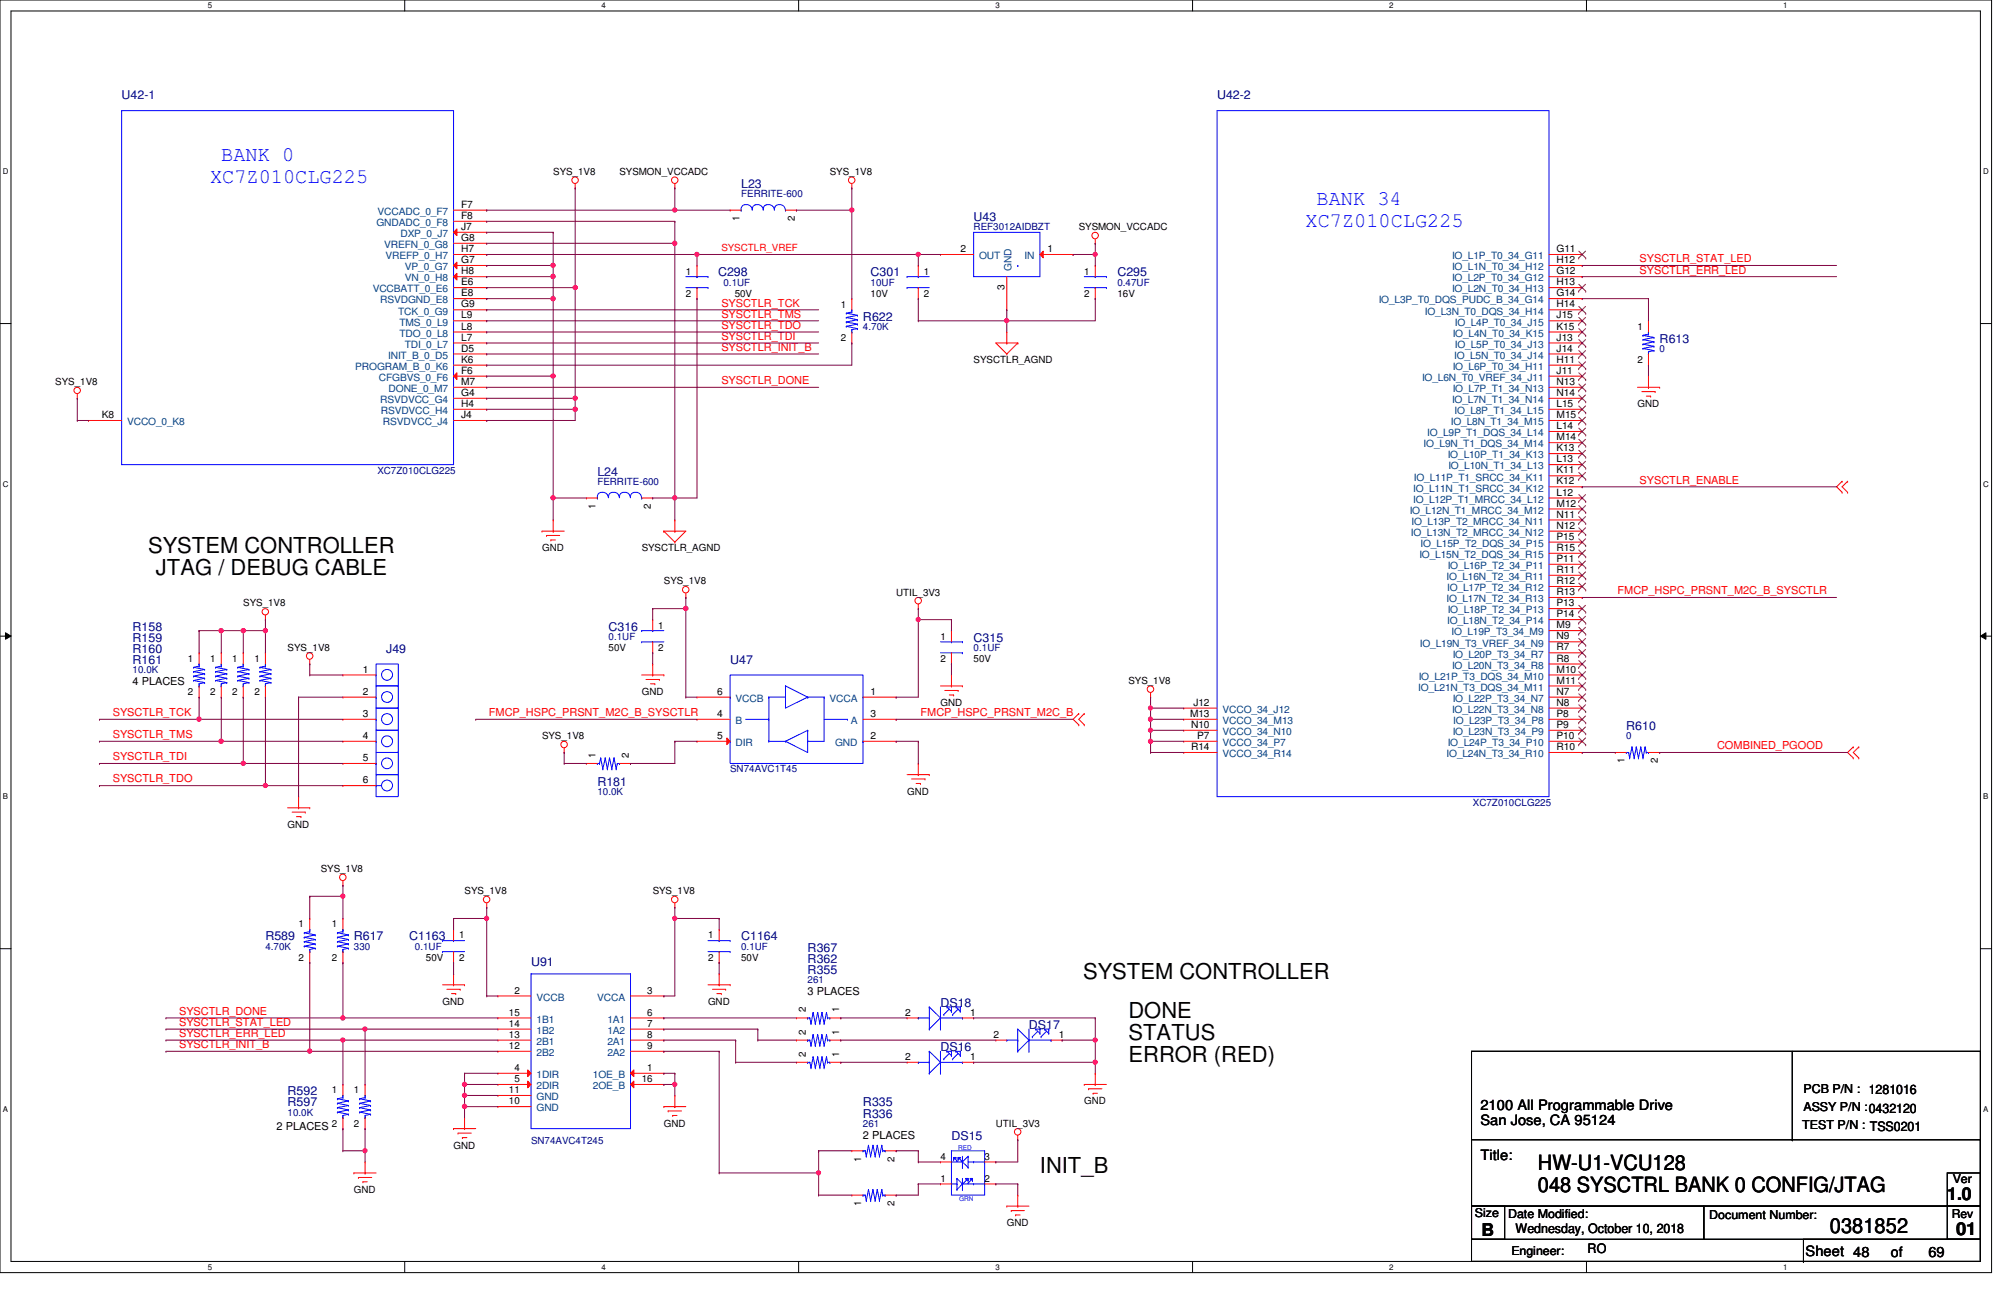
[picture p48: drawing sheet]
<svg xmlns="http://www.w3.org/2000/svg" width="432mm" height="279mm" viewBox="0 0 432 279" stroke-linecap="round" stroke-linejoin="round" font-family="sans-serif">
<defs><g id="words">
<g font-size="4.7">
<text x="32" y="119.3">SYSTEM CONTROLLER</text>
<text x="33.7" y="124.1">JTAG / DEBUG CABLE</text>
<text x="233.7" y="211.2">SYSTEM CONTROLLER</text>
<text x="243.5" y="219.6">DONE</text>
<text x="243.5" y="224.4">STATUS</text>
<text x="243.5" y="229.1">ERROR (RED)</text>
<text x="224.4" y="253">INIT_B</text>
</g>
<g font-size="4.5" fill="#00f">
<text x="47.8" y="34.6">BANK 0</text>
<text x="45.3" y="39.4">XC7Z010CLG225</text>
<text x="284.1" y="44.2">BANK 34</text>
<text x="281.7" y="48.9">XC7Z010CLG225</text>
</g>
<g font-size="4.5">
<text x="331.9" y="252.3">HW-U1-VCU128</text>
<text x="331.9" y="257.1">048 SYSCTRL BANK 0 CONFIG/JTAG</text>
<text x="394.9" y="266">0381852</text>
</g>
<g font-size="3.8">
<text x="420.2" y="259">1.0</text>
<text x="319.7" y="266.6">B</text>
<text x="422.1" y="266.4">01</text>
</g>
<g font-size="3.1">
<text x="319.4" y="239.4">2100 All Programmable Drive</text>
<text x="319.4" y="242.7">San Jose, CA 95124</text>
<text x="319.4" y="250.4">Title:</text>
<text x="389.6" y="270.9">Sheet 48</text>
<text x="408" y="271.1">of</text>
<text x="416.1" y="271.1">69</text>
</g>
<g font-size="2.8">
<text x="327.1" y="266.1">Wednesday, October 10, 2018</text>
<text x="342.6" y="270.4">RO</text>
</g>
<g font-size="2.6" fill="#000080">
<text x="26.2" y="21.5">U42-1</text>
<text x="262.6" y="21.5">U42-2</text>
<text x="159.9" y="40.6">L23</text>
<text x="210.1" y="47.7">U43</text>
<text x="154.9" y="59.6">C298</text>
<text x="187.9" y="59.6">C301</text>
<text x="241.1" y="59.6">C295</text>
<text x="186.2" y="69.2">R622</text>
<text x="358.1" y="74">R613</text>
<text x="128.9" y="102.6">L24</text>
<text x="28.6" y="136.1">R158</text>
<text x="131.3" y="136.1">C316</text>
<text x="28.6" y="143.2">R161</text>
<text x="28.6" y="140.8">R160</text>
<text x="28.6" y="138.4">R159</text>
<text x="83.3" y="140.8">J49</text>
<text x="157.6" y="143.2">U47</text>
<text x="210.1" y="138.4">C315</text>
<text x="350.9" y="157.6">R610</text>
<text x="128.9" y="169.5">R181</text>
<text x="57.3" y="202.9">R589</text>
<text x="76.4" y="202.9">R617</text>
<text x="88.3" y="202.9">C1163</text>
<text x="159.9" y="202.9">C1164</text>
<text x="114.6" y="208.4">U91</text>
<text x="174.3" y="205.3">R367</text>
<text x="174.3" y="207.7">R362</text>
<text x="174.3" y="210.1">R355</text>
<text x="202.9" y="217.3">DS18</text>
<text x="222" y="222">DS17</text>
<text x="202.9" y="226.8">DS16</text>
<text x="62.1" y="236.3">R592</text>
<text x="62.1" y="238.7">R597</text>
<text x="186.2" y="238.7">R335</text>
<text x="186.2" y="241.1">R336</text>
<text x="205.3" y="245.9">DS15</text>
</g>
<g font-size="2.6">
<text x="389.2" y="235.9">PCB P/N : 1281016</text>
<text x="389.2" y="239.7">ASSY P/N :0432120</text>
<text x="388.9" y="243.5">TEST P/N : TSS0201</text>
<text x="421.4" y="255.2">Ver</text>
<text x="318.3" y="262.6">Size</text>
<text x="325.4" y="262.8">Date Modified:</text>
<text x="368.9" y="263.1">Document Number:</text>
<text x="421.2" y="262.8">Rev</text>
<text x="326.1" y="270.7">Engineer:</text>
</g>
<g font-size="2.4" fill="#f00">
<text x="353.8" y="59">SYSCTLR_ERR_LED</text>
<text x="353.8" y="56.6">SYSCTLR_STAT_LED</text>
<text x="155.7" y="66.2">SYSCTLR_TCK</text>
<text x="155.7" y="71">SYSCTLR_TDO</text>
<text x="155.7" y="68.5">SYSCTLR_TMS</text>
<text x="155.7" y="75.7">SYSCTLR_INIT_B</text>
<text x="155.7" y="73.3">SYSCTLR_TDI</text>
<text x="155.7" y="82.9">SYSCTLR_DONE</text>
<text x="353.8" y="104.4">SYSCTLR_ENABLE</text>
<text x="349" y="128.2">FMCP_HSPC_PRSNT_M2C_B_SYSCTLR</text>
<text x="24.3" y="154.5">SYSCTLR_TCK</text>
<text x="105.5" y="154.5">FMCP_HSPC_PRSNT_M2C_B_SYSCTLR</text>
<text x="198.6" y="154.5">FMCP_HSPC_PRSNT_M2C_B</text>
<text x="24.3" y="159.3">SYSCTLR_TMS</text>
<text x="370.5" y="161.7">COMBINED_PGOOD</text>
<text x="24.3" y="164">SYSCTLR_TDI</text>
<text x="24.3" y="168.8">SYSCTLR_TDO</text>
<text x="38.7" y="218.9">SYSCTLR_DONE</text>
<text x="38.7" y="221.4">SYSCTLR_STAT_LED</text>
<text x="38.7" y="226.1">SYSCTLR_INIT_B</text>
<text x="38.7" y="223.7">SYSCTLR_ERR_LED</text>
</g>
<g font-size="2.4">
<text x="28.6" y="147.8">4 PLACES</text>
<text x="174.3" y="214.7">3 PLACES</text>
<text x="59.7" y="243.8">2 PLACES</text>
<text x="186.2" y="245.7">2 PLACES</text>
</g>
<g font-size="2.2" fill="#004080">
<text x="81.5" y="46.4">VCCADC_0_F7</text>
<text x="81.2" y="48.8">GNDADC_0_F8</text>
<text x="82.9" y="53.5">VREFN_0_G8</text>
<text x="86.4" y="51.1">DXP_0_J7</text>
<text x="83.2" y="55.9">VREFP_0_H7</text>
<text x="87.4" y="58.3">VP_0_G7</text>
<text x="211.3" y="55.9">OUT</text>
<text x="218.3" y="58.5" transform="rotate(-90 218.3 58.5)">GND</text>
<text x="221.1" y="55.9">IN</text>
<text x="313.4" y="55.9">IO_L1P_T0_34_G11</text>
<text x="313.4" y="58.3">IO_L1N_T0_34_H12</text>
<text x="80.4" y="63.1">VCCBATT_0_E6</text>
<text x="82" y="65.4">RSVDGND_E8</text>
<text x="87.4" y="60.7">VN_0_H8</text>
<text x="297.5" y="65.4">IO_L3P_T0_DQS_PUDC_B_34_G14</text>
<text x="313.4" y="60.7">IO_L2P_T0_34_G12</text>
<text x="313.4" y="63.1">IO_L2N_T0_34_H13</text>
<text x="85.9" y="67.9">TCK_0_G9</text>
<text x="86.2" y="70.2">TMS_0_L9</text>
<text x="307.5" y="67.9">IO_L3N_T0_DQS_34_H14</text>
<text x="313.9" y="70.2">IO_L4P_T0_34_J15</text>
<text x="83.8" y="77.4">INIT_B_0_D5</text>
<text x="86.2" y="72.6">TDO_0_L8</text>
<text x="87.3" y="75">TDI_0_L7</text>
<text x="313.5" y="72.6">IO_L4N_T0_34_K15</text>
<text x="313.8" y="77.4">IO_L5N_T0_34_J14</text>
<text x="313.9" y="75">IO_L5P_T0_34_J13</text>
<text x="76.7" y="79.8">PROGRAM_B_0_K6</text>
<text x="81.7" y="82.2">CFGBVS_0_F6</text>
<text x="306.9" y="82.2">IO_L6N_T0_VREF_34_J11</text>
<text x="313.5" y="79.8">IO_L6P_T0_34_H11</text>
<text x="82" y="87">RSVDVCC_G4</text>
<text x="82.2" y="89.3">RSVDVCC_H4</text>
<text x="83.9" y="84.6">DONE_0_M7</text>
<text x="313.4" y="87">IO_L7N_T1_34_N14</text>
<text x="313.5" y="84.6">IO_L7P_T1_34_N13</text>
<text x="313.9" y="89.3">IO_L8P_T1_34_L15</text>
<text x="27.4" y="91.7">VCCO_0_K8</text>
<text x="82.6" y="91.7">RSVDVCC_J4</text>
<text x="308" y="94.1">IO_L9P_T1_DQS_34_L14</text>
<text x="313.1" y="91.7">IO_L8N_T1_34_M15</text>
<text x="307.2" y="96.5">IO_L9N_T1_DQS_34_M14</text>
<text x="312.4" y="98.9">IO_L10P_T1_34_K13</text>
<text x="312.5" y="101.3">IO_L10N_T1_34_L13</text>
<text x="305" y="106">IO_L11N_T1_SRCC_34_K12</text>
<text x="305.1" y="103.7">IO_L11P_T1_SRCC_34_K11</text>
<text x="304.2" y="110.8">IO_L12N_T1_MRCC_34_M12</text>
<text x="304.6" y="113.2">IO_L13P_T2_MRCC_34_N11</text>
<text x="305" y="108.5">IO_L12P_T1_MRCC_34_L12</text>
<text x="304.5" y="115.6">IO_L13N_T2_MRCC_34_N12</text>
<text x="306.5" y="118">IO_L15P_T2_DQS_34_P15</text>
<text x="306.3" y="120.4">IO_L15N_T2_DQS_34_R15</text>
<text x="312.2" y="125.1">IO_L16N_T2_34_R11</text>
<text x="312.4" y="122.8">IO_L16P_T2_34_P11</text>
<text x="312.2" y="129.9">IO_L17N_T2_34_R13</text>
<text x="312.3" y="127.6">IO_L17P_T2_34_R12</text>
<text x="312.3" y="134.7">IO_L18N_T2_34_P14</text>
<text x="312.4" y="132.3">IO_L18P_T2_34_P13</text>
<text x="313.2" y="137.1">IO_L19P_T3_34_M9</text>
<text x="306.4" y="139.5">IO_L19N_T3_VREF_34_N9</text>
<text x="313.5" y="141.9">IO_L20P_T3_34_R7</text>
<text x="306" y="149">IO_L21N_T3_DQS_34_M11</text>
<text x="306.2" y="146.6">IO_L21P_T3_DQS_34_M10</text>
<text x="313.4" y="144.3">IO_L20N_T3_34_R8</text>
<text x="158.7" y="151.4">VCCB</text>
<text x="179" y="151.4">VCCA</text>
<text x="263.8" y="153.8">VCCO_34_J12</text>
<text x="313.4" y="153.8">IO_L22N_T3_34_N8</text>
<text x="313.5" y="151.4">IO_L22P_T3_34_N7</text>
<text x="158.7" y="156.2">B</text>
<text x="158.7" y="161">DIR</text>
<text x="180.2" y="161">GND</text>
<text x="183.6" y="156.2">A</text>
<text x="263.8" y="156.2">VCCO_34_M13</text>
<text x="263.8" y="158.6">VCCO_34_N10</text>
<text x="263.8" y="161">VCCO_34_P7</text>
<text x="312.4" y="161">IO_L24P_T3_34_P10</text>
<text x="313.5" y="158.6">IO_L23N_T3_34_P9</text>
<text x="313.6" y="156.2">IO_L23P_T3_34_P8</text>
<text x="263.8" y="163.4">VCCO_34_R14</text>
<text x="312.2" y="163.4">IO_L24N_T3_34_R10</text>
<text x="115.8" y="215.9">VCCB</text>
<text x="128.9" y="215.9">VCCA</text>
<text x="115.8" y="220.6">1B1</text>
<text x="131.1" y="220.6">1A1</text>
<text x="115.8" y="223.1">1B2</text>
<text x="115.8" y="225.4">2B1</text>
<text x="115.8" y="227.8">2B2</text>
<text x="131.1" y="223.1">1A2</text>
<text x="131.1" y="225.4">2A1</text>
<text x="131.1" y="227.8">2A2</text>
<text x="115.8" y="232.6">1DIR</text>
<text x="127.9" y="232.6">1OE_B</text>
<text x="115.8" y="235">2DIR</text>
<text x="115.8" y="237.4">GND</text>
<text x="115.8" y="239.8">GND</text>
<text x="127.9" y="235">2OE_B</text>
</g>
<g font-size="2.2">
<text x="99.5" y="44.8">F7</text>
<text x="99.5" y="47.2">F8</text>
<text x="99.5" y="49.6">J7</text>
<text x="99.5" y="52">G8</text>
<text x="99.5" y="54.4">H7</text>
<text x="99.5" y="56.8">G7</text>
<text x="99.5" y="59.2">H8</text>
<text x="207.3" y="54.4">2</text>
<text x="226.1" y="54.4">1</text>
<text x="335.9" y="54.4">G11</text>
<text x="335.9" y="56.8">H12</text>
<text x="335.9" y="59.2">G12</text>
<text x="99.5" y="61.6">E6</text>
<text x="99.5" y="63.9">E8</text>
<text x="216.7" y="62.6" transform="rotate(-90 216.7 62.6)">3</text>
<text x="335.9" y="61.6">H13</text>
<text x="335.9" y="63.9">G14</text>
<text x="99.5" y="66.3">G9</text>
<text x="99.5" y="68.7">L9</text>
<text x="99.5" y="71.1">L8</text>
<text x="335.9" y="66.3">H14</text>
<text x="335.9" y="68.7">J15</text>
<text x="335.9" y="71.1">K15</text>
<text x="99.5" y="73.5">L7</text>
<text x="99.5" y="75.9">D5</text>
<text x="335.9" y="73.5">J13</text>
<text x="335.9" y="75.9">J14</text>
<text x="99.5" y="78.3">K6</text>
<text x="99.5" y="80.6">F6</text>
<text x="99.5" y="83.1">M7</text>
<text x="335.9" y="78.3">H11</text>
<text x="335.9" y="80.6">J11</text>
<text x="335.9" y="83.1">N13</text>
<text x="99.5" y="85.4">G4</text>
<text x="99.5" y="87.8">H4</text>
<text x="335.9" y="85.4">N14</text>
<text x="335.9" y="87.8">L15</text>
<text x="22" y="90.2">K8</text>
<text x="99.5" y="90.2">J4</text>
<text x="335.9" y="90.2">M15</text>
<text x="335.9" y="92.6">L14</text>
<text x="335.9" y="95">M14</text>
<text x="335.9" y="97.4">K13</text>
<text x="335.9" y="99.7">L13</text>
<text x="335.9" y="102.2">K11</text>
<text x="335.9" y="104.5">K12</text>
<text x="335.9" y="106.9">L12</text>
<text x="335.9" y="109.3">M12</text>
<text x="335.9" y="111.7">N11</text>
<text x="335.9" y="114.1">N12</text>
<text x="335.9" y="116.5">P15</text>
<text x="335.9" y="118.9">R15</text>
<text x="335.9" y="121.2">P11</text>
<text x="335.9" y="123.6">R11</text>
<text x="335.9" y="126">R12</text>
<text x="335.9" y="128.4">R13</text>
<text x="335.9" y="130.8">P13</text>
<text x="335.9" y="133.2">P14</text>
<text x="335.9" y="135.6">M9</text>
<text x="335.9" y="138">N9</text>
<text x="335.9" y="140.3">R7</text>
<text x="335.9" y="142.7">R8</text>
<text x="78.3" y="145.1">1</text>
<text x="78.3" y="149.9">2</text>
<text x="154.7" y="149.9">6</text>
<text x="187.9" y="149.9">1</text>
<text x="335.9" y="145.1">M10</text>
<text x="335.9" y="147.5">M11</text>
<text x="335.9" y="149.9">N7</text>
<text x="78.3" y="154.7">3</text>
<text x="154.7" y="154.7">4</text>
<text x="187.9" y="154.7">3</text>
<text x="256.8" y="154.7">M13</text>
<text x="257.5" y="152.3">J12</text>
<text x="335.9" y="152.3">N8</text>
<text x="335.9" y="154.7">P8</text>
<text x="78.3" y="159.4">4</text>
<text x="154.7" y="159.4">5</text>
<text x="187.9" y="159.4">2</text>
<text x="257" y="157.1">N10</text>
<text x="257" y="161.8">R14</text>
<text x="258.4" y="159.4">P7</text>
<text x="335.9" y="157.1">P9</text>
<text x="335.9" y="159.4">P10</text>
<text x="335.9" y="161.8">R10</text>
<text x="78.3" y="164.2">5</text>
<text x="78.3" y="169">6</text>
<text x="195.3" y="219.1">2</text>
<text x="209.3" y="219.1">1</text>
<text x="214.4" y="223.9">2</text>
<text x="228.5" y="223.9">1</text>
<text x="195.3" y="228.7">2</text>
<text x="209.3" y="228.7">1</text>
</g>
<g font-size="2.1">
<text x="119.4" y="37.8">SYS_1V8</text>
<text x="133.7" y="37.8">SYSMON_VCCADC</text>
<text x="179.1" y="37.8">SYS_1V8</text>
<text x="159.6" y="47.8" transform="rotate(-90 159.6 47.8)">1</text>
<text x="171.5" y="47.8" transform="rotate(-90 171.5 47.8)">2</text>
<text x="232.8" y="49.7">SYSMON_VCCADC</text>
<text x="148" y="59.2">1</text>
<text x="199.3" y="59.2">1</text>
<text x="234" y="59.2">1</text>
<text x="148" y="64">2</text>
<text x="158.5" y="64">50V</text>
<text x="187.9" y="64">10V</text>
<text x="199.3" y="64">2</text>
<text x="234" y="64">2</text>
<text x="241.1" y="64">16V</text>
<text x="181.4" y="66.4">1</text>
<text x="353.4" y="71.2">1</text>
<text x="181.4" y="73.6">2</text>
<text x="11.9" y="83.1">SYS_1V8</text>
<text x="210.1" y="78.3">SYSCTLR_AGND</text>
<text x="353.4" y="78.3">2</text>
<text x="353.4" y="87.9">GND</text>
<text x="128.5" y="109.8" transform="rotate(-90 128.5 109.8)">1</text>
<text x="140.5" y="109.8" transform="rotate(-90 140.5 109.8)">2</text>
<text x="117" y="118.9">GND</text>
<text x="138.5" y="118.9">SYSCTLR_AGND</text>
<text x="52.5" y="130.9">SYS_1V8</text>
<text x="143.3" y="126.1">SYS_1V8</text>
<text x="193.4" y="128.5">UTIL_3V3</text>
<text x="142" y="135.6">1</text>
<text x="40.6" y="142.8">1</text>
<text x="45.3" y="142.8">1</text>
<text x="50.1" y="142.8">1</text>
<text x="54.9" y="142.8">1</text>
<text x="62.1" y="140.4">SYS_1V8</text>
<text x="131.3" y="140.4">50V</text>
<text x="142" y="140.4">2</text>
<text x="202.9" y="138">1</text>
<text x="202.9" y="142.8">2</text>
<text x="210.1" y="142.8">50V</text>
<text x="40.6" y="149.9">2</text>
<text x="45.3" y="149.9">2</text>
<text x="50.1" y="149.9">2</text>
<text x="54.9" y="149.9">2</text>
<text x="138.5" y="149.9">GND</text>
<text x="243.5" y="147.6">SYS_1V8</text>
<text x="202.9" y="152.4">GND</text>
<text x="117" y="159.5">SYS_1V8</text>
<text x="128.5" y="163.5" transform="rotate(-90 128.5 163.5)">1</text>
<text x="135.7" y="163.5" transform="rotate(-90 135.7 163.5)">2</text>
<text x="350.6" y="164.7" transform="rotate(-90 350.6 164.7)">1</text>
<text x="357.7" y="164.7" transform="rotate(-90 357.7 164.7)">2</text>
<text x="195.7" y="171.4">GND</text>
<text x="62.1" y="178.6">GND</text>
<text x="69.2" y="188.2">SYS_1V8</text>
<text x="100.2" y="193">SYS_1V8</text>
<text x="140.8" y="193">SYS_1V8</text>
<text x="64.4" y="200.1">1</text>
<text x="71.6" y="200.1">1</text>
<text x="99.1" y="202.5">1</text>
<text x="152.8" y="202.5">1</text>
<text x="64.4" y="207.3">2</text>
<text x="71.6" y="207.3">2</text>
<text x="91.9" y="207.3">50V</text>
<text x="99.1" y="207.3">2</text>
<text x="152.8" y="207.3">2</text>
<text x="159.9" y="207.3">50V</text>
<text x="111" y="214.4">2</text>
<text x="139.7" y="214.4">3</text>
<text x="95.5" y="216.8">GND</text>
<text x="109.8" y="219.2">15</text>
<text x="109.8" y="221.6">14</text>
<text x="139.7" y="219.2">6</text>
<text x="139.7" y="221.6">7</text>
<text x="152.8" y="216.8">GND</text>
<text x="173.9" y="218.4" transform="rotate(-90 173.9 218.4)">2</text>
<text x="181.1" y="218.4" transform="rotate(-90 181.1 218.4)">1</text>
<text x="109.8" y="224">13</text>
<text x="109.8" y="226.4">12</text>
<text x="139.7" y="224">8</text>
<text x="139.7" y="226.4">9</text>
<text x="173.9" y="223.2" transform="rotate(-90 173.9 223.2)">2</text>
<text x="181.1" y="223.2" transform="rotate(-90 181.1 223.2)">1</text>
<text x="111" y="231.1">4</text>
<text x="111" y="233.5">5</text>
<text x="138.5" y="233.5">16</text>
<text x="139.7" y="231.1">1</text>
<text x="173.9" y="228" transform="rotate(-90 173.9 228)">2</text>
<text x="181.1" y="228" transform="rotate(-90 181.1 228)">1</text>
<text x="71.6" y="235.9">1</text>
<text x="76.4" y="235.9">1</text>
<text x="109.8" y="235.9">11</text>
<text x="109.8" y="238.3">10</text>
<text x="234" y="238.3">GND</text>
<text x="71.6" y="243.1">2</text>
<text x="76.4" y="243.1">2</text>
<text x="143.3" y="243.1">GND</text>
<text x="214.9" y="243.1">UTIL_3V3</text>
<text x="97.9" y="247.9">GND</text>
<text x="185.8" y="250.7" transform="rotate(-90 185.8 250.7)">1</text>
<text x="193" y="250.7" transform="rotate(-90 193 250.7)">2</text>
<text x="202.9" y="250.2">4</text>
<text x="212.5" y="250.2">3</text>
<text x="76.4" y="257.4">GND</text>
<text x="202.9" y="255">1</text>
<text x="212.5" y="255">2</text>
<text x="185.8" y="260.2" transform="rotate(-90 185.8 260.2)">1</text>
<text x="193" y="260.2" transform="rotate(-90 193 260.2)">2</text>
<text x="217.3" y="264.6">GND</text>
</g>
<g font-size="2.1" fill="#000080">
<text x="159.9" y="42.5">FERRITE-600</text>
<text x="210.1" y="49.7">REF3012AIDBZT</text>
<text x="156.1" y="61.6">0.1UF</text>
<text x="187.9" y="61.6">10UF</text>
<text x="241.1" y="61.6">0.47UF</text>
<text x="186.2" y="71.2">4.70K</text>
<text x="358.1" y="75.9">0</text>
<text x="81.4" y="102.2">XC7Z010CLG225</text>
<text x="128.9" y="104.6">FERRITE-600</text>
<text x="131.3" y="138">0.1UF</text>
<text x="210.1" y="140.4">0.1UF</text>
<text x="28.6" y="145.2">10.0K</text>
<text x="350.9" y="159.5">0</text>
<text x="157.6" y="166.7">SN74AVC1T45</text>
<text x="128.9" y="171.4">10.0K</text>
<text x="317.8" y="173.8">XC7Z010CLG225</text>
<text x="57.3" y="204.9">4.70K</text>
<text x="76.4" y="204.9">330</text>
<text x="89.5" y="204.9">0.1UF</text>
<text x="159.9" y="204.9">0.1UF</text>
<text x="174.3" y="212">261</text>
<text x="62.1" y="240.7">10.0K</text>
<text x="186.2" y="243.1">261</text>
<text x="114.6" y="246.9">SN74AVC4T245</text>
</g>
<text font-size="2.1" fill="#f00" x="155.7" y="54.2">SYSCTLR_VREF</text>
<g font-size="1.7">
<text x="44.8" y="1.8">5</text>
<text x="129.8" y="1.8">4</text>
<text x="214.8" y="1.8">3</text>
<text x="299.8" y="1.8">2</text>
<text x="384.8" y="1.8">1</text>
<text x=".6" y="37.6">D</text>
<text x="427.9" y="37.6">D</text>
<text x=".6" y="105">C</text>
<text x="427.9" y="105">C</text>
<text x=".6" y="172.5">B</text>
<text x="427.9" y="172.5">B</text>
<text x=".6" y="239.9">A</text>
<text x="427.9" y="239.9">A</text>
<text x="44.8" y="273.9">5</text>
<text x="129.8" y="273.9">4</text>
<text x="214.8" y="273.9">3</text>
<text x="299.8" y="273.9">2</text>
<text x="384.8" y="273.9">1</text>
</g>
<g font-size="1.4" fill="#00f">
<text x="206.8" y="248.2">RED</text>
<text x="207" y="259.2">GRN</text>
</g>
</g></defs>
<path d="M0 0h429.8v274.6h-429.8zM2.4 2.4h425v269.8h-425z" fill="none" stroke="#000" stroke-width=".22"/>
<g fill="#fff">
<path d="M44.8 .3h1v1.9h-1z"/>
<path d="M44.8 272.4h1v1.9h-1z"/>
</g>
<path d="M87.3 0v2.4M87.3 272.2v2.3" fill="none" stroke="#000" stroke-width=".22"/>
<g fill="#fff">
<path d="M129.8 .3h.9v1.9h-.9z"/>
<path d="M129.8 272.4h.9v1.9h-.9z"/>
</g>
<path d="M172.3 0v2.4M172.3 272.2v2.3" fill="none" stroke="#000" stroke-width=".22"/>
<g fill="#fff">
<path d="M214.8 .3h.9v1.9h-.9z"/>
<path d="M214.8 272.4h.9v1.9h-.9z"/>
</g>
<path d="M257.3 0v2.4M257.3 272.2v2.3" fill="none" stroke="#000" stroke-width=".22"/>
<g fill="#fff">
<path d="M299.8 .3h.9v1.9h-.9z"/>
<path d="M299.8 272.4h.9v1.9h-.9z"/>
</g>
<path d="M342.3 0v2.4M342.3 272.2v2.3" fill="none" stroke="#000" stroke-width=".22"/>
<g fill="#fff">
<path d="M384.8 .3h.9v1.9h-.9z"/>
<path d="M384.8 272.4h.9v1.9h-.9z"/>
<path d="M.6 36.1h1.2v1.9h-1.2z"/>
<path d="M427.9 36.1h1.3v1.9h-1.3z"/>
<path d="M.6 103.5h1.2v1.9h-1.2z"/>
<path d="M427.9 103.5h1.3v1.9h-1.3z"/>
</g>
<path d="M0 69.8h2.4M427.4 69.8h2.3" fill="none" stroke="#000" stroke-width=".22"/>
<g fill="#fff">
<path d="M.6 170.9h1.1v1.9h-1.1z"/>
<path d="M427.9 170.9h1.2v1.9h-1.2z"/>
</g>
<path d="M0 137.2h2.4M1.2 136.5l1.2 .7-1.2 .7zM427.4 137.2l1.1-.7v1.4zM427.4 137.2h2.3" fill="none" stroke="#000" stroke-width=".22"/>
<path d="M1.2 136.5l1.2 .7-1.2 .7zM427.4 137.2l1.1-.7v1.4z" fill="#000"/>
<g fill="#fff">
<path d="M.6 238.4h1.1v1.9h-1.1z"/>
<path d="M427.9 238.4h1.2v1.9h-1.2z"/>
</g>
<g fill="none" stroke="#000" stroke-width=".22">
<path d="M0 204.7h2.4M427.4 204.7h2.3M317.5 226.8h109.9v45.4h-109.9zM386.8 226.8v19.1M317.5 245.9h109.9v14.3h-109.9zM386.8 245.9h.1M420.2 253.1h7.2v7.1h-7.2zM317.5 260.2h50.2v7.2h-50.2zM317.5 260.2h7.2v7.2h-7.2zM317.5 272.2h71.7M367.7 260.2h59.7v7.2h-59.7zM389.2 267.4h38.2v4.8h-38.2z"/>
<path d="M389.2 272.2h.1M420.2 260.2h7.2v7.2h-7.2z"/>
</g>
<g fill="none" stroke="#f00" stroke-width=".22">
<path d="M124.1 39.6v1M145.6 39.6v1M183.8 39.6v1M124.1 40.6h.1M145.6 40.6h.1M183.8 40.6h.1M236.3 52.5h.1M236.3 51.6v.9M217.3 71.6h.1M217.3 76.4h.1M217.3 74h.1M217.3 71.6v2.4"/>
<path d="M219.6 74h.1M219.6 74h-4.7l2.4 2.4M219.6 74l-2.3 2.4M16.7 85.9h.1M16.7 85v.9M353.4 83.6h4.7M354.3 84.5h2.9M355.3 85.5h.9M355.7 81.2h.1M355.7 83.6h.1M355.7 81.2v2.4M356.2 85.5h.1"/>
<path d="M357.2 84.5h.1M358.1 83.6h.1M117 114.6h.1M117 114.6h4.8M117.9 115.5h.1M117.9 115.5h2.9M118.9 116.5h.1M118.9 116.5h.9M119.4 112.2h.1M119.4 114.6h.1M119.4 112.2v2.4M143.3 114.6h.1"/>
<path d="M143.3 114.6h4.7l-2.4 2.4M143.3 114.6l2.3 2.4M145.6 112.2h.1M145.6 117h.1M145.6 114.6h.1M145.6 112.2v2.4M397.5 103.8h.1M397.5 106.2h.1M397.5 103.8l-1.2 1.2 1.2 1.2M398.7 106.2h.1M398.7 103.8h.1M398.7 103.8l-1.2 1.2 1.2 1.2"/>
<path d="M57.3 133.7h.1M57.3 132.7v1M148 128.9h.1M148 128v.9M198.2 131.3h.1M198.2 130.3v1M43 140.8h.1M43 150.4h.1M43 140.8v2.5M43 148v2.4M66.8 143.3h.1M66.8 142.3v1"/>
<path d="M138.5 145.6h4.8M139.4 146.6h2.9M140.4 147.5h.9M140.8 143.3h.1M140.8 145.6h.1M140.8 143.3v2.3M141.3 147.5h.1M142.3 146.6h.1M143.3 145.6h.1M202.9 148h4.8M203.9 149h2.9M204.9 149.9h.9"/>
<path d="M205.3 145.6h.1M205.3 148h.1M205.3 145.6v2.4M205.8 149.9h.1M206.8 149h.1M207.7 148h.1M232.8 154h.1M232.8 156.4h.1M232.8 154l-1.2 1.2 1.2 1.2M234 156.4h.1M234 154h.1M234 154l-1.2 1.2 1.2 1.2"/>
<path d="M248.3 150.4h.1M248.3 149.4v1M62.1 174.3h4.7M63 175.2h2.9M64 176.2h.9M64.4 171.9h.1M64.4 174.3h.1M64.4 171.9v2.4M64.9 176.2h.1M65.9 175.2h.1M66.8 174.3h.1M121.8 162.3h.1"/>
<path d="M121.8 161.4v.9M195.7 167.1h4.8M196.7 168.1h2.9M197.7 169h.9M198.2 164.7h.1M198.2 167.1h.1M198.2 164.7v2.4M198.6 169h.1M199.6 168.1h.1M200.5 167.1h.1M399.9 161.2h.1M399.9 163.5h.1"/>
<path d="M399.9 161.2l-1.2 1.1 1.2 1.2M401.1 163.5h.1M401.1 161.2h.1M401.1 161.2l-1.2 1.1 1.2 1.2M74 191h.1M74 190v1M105 195.7h.1M105 194.8v.9M145.6 195.7h.1M145.6 194.8v.9M95.5 212.5h4.7M96.4 213.4h2.9"/>
<path d="M97.4 214.4h.9M97.9 210.1h.1M97.9 212.5h.1M97.9 210.1v2.4M98.3 214.4h.1M99.3 213.4h.1M100.2 212.5h.1M152.8 212.5h4.8M153.8 213.4h2.8M154.7 214.4h1M155.2 210.1h.1M155.2 212.5h.1"/>
<path d="M155.2 210.1v2.4M155.7 214.4h.1M156.6 213.4h.1M157.6 212.5h.1M143.3 238.8h.1M143.3 238.8h4.7M144.2 239.7h.1M144.2 239.7h2.9M145.6 236.3h.1M145.6 238.8h.1M145.6 236.3v2.5M234 234h.1"/>
<path d="M234 234h4.8M234.9 234.9h.1M234.9 234.9h2.9M235.9 235.9h.1M235.9 235.9h.9M236.3 231.6h.1M236.3 234h.1M236.3 231.6v2.4M76.4 253.1h.1M76.4 253.1h4.8M77.3 254h.1M77.3 254h2.9"/>
<path d="M78.3 255h.1M78.3 255h.9M78.8 250.7h.1M78.8 253.1h.1M78.8 250.7v2.4M97.9 243.5h.1M97.9 243.5h4.8M98.8 244.5h.1M98.8 244.5h2.9M99.8 245.4h.1M99.8 245.4h1M100.2 241.1h.1"/>
<path d="M100.2 243.5h.1M100.2 241.1v2.4M145.2 240.7h.1M145.2 240.7h.9M219.6 245.9h.1M219.6 257.9h.1M219.6 244.9v1M219.6 257.9v2.3M217.3 260.2h.1M217.3 260.2h4.7M218.2 261.2h.1M218.2 261.2h2.9"/>
<path d="M219.2 262.1h.1M219.2 262.1h.9M219.6 260.2h.1"/>
<circle cx="124.1" cy="38.9" r=".7"/>
<circle cx="145.6" cy="38.9" r=".7"/>
<circle cx="183.8" cy="38.9" r=".7"/>
<circle cx="236.3" cy="50.8" r=".7"/>
<circle cx="16.7" cy="84.2" r=".69"/>
<circle cx="57.3" cy="132" r=".69"/>
<circle cx="148" cy="127.2" r=".7"/>
<circle cx="198.1" cy="129.6" r=".7"/>
<circle cx="66.8" cy="141.5" r=".7"/>
<circle cx="248.3" cy="148.7" r=".7"/>
<circle cx="121.7" cy="160.6" r=".7"/>
<circle cx="74" cy="189.3" r=".7"/>
<circle cx="105" cy="194.1" r=".7"/>
<circle cx="145.6" cy="194.1" r=".7"/>
<circle cx="219.6" cy="244.2" r=".7"/>
</g>
<g fill="none" stroke="#00f" stroke-width=".22">
<path d="M210.1 50.1h14.3v9.6h-14.3zM219.6 57.3h.1M41.8 146.8h.1M41.8 145.9h.1M41.8 144.9h.1M41.8 144h.1M41.8 144l2.4 .4M41.8 146.8l2.4 .5M41.8 145.9l2.4 .4M41.8 144.9l2.4 .5M43 143.3h.1M43 148h.1"/>
<path d="M43 147.5h.1M43 143.7h.1M43 143.3v.4M43 147.5v.5M43 143.7l-1.2 .3M44.2 144.4h.1M44.2 147.3h.1M44.2 146.3h.1M44.2 145.4h.1M44.2 147.3l-1.2 .2M44.2 146.3l-2.4 .5M44.2 145.4l-2.4 .5"/>
<path d="M44.2 144.4l-2.4 .5"/>
</g>
<path d="M224.4 54.9l.7-.7v1.4z" fill="#f00"/>
<g fill="none" stroke="#f00" stroke-width=".22">
<path d="M97.9 45.3h7.1M97.9 47.8h7.1M105 45.3h.1M105 47.8h.1M202.9 54.9h.1M202.9 54.9h7.2M217.3 59.7v7.1M224.4 54.9l.7-.7v1.4zM224.4 54.9h7.2M231.6 54.9h.1M217.3 66.8h.1M19.1 90.7h.1"/>
<path d="M19.1 90.7h7.1M66.8 198.2h.1M66.8 198.2v2.3M66.8 207.7h.1M66.8 205.3v2.4M202.9 255.4h.1M202.9 250.7h.1M202.9 255.4h2.4M202.9 250.7h2.4M212.5 255.4h2.4M212.5 250.7h2.4M214.9 255.4h.1"/>
<path d="M214.9 250.7h.1"/>
</g>
<g fill="none" stroke="#00f" stroke-width=".22">
<path d="M26.2 23.9h71.7v76.3h-71.7zM65.7 204.1h.1M65.7 203.2h.1M65.7 202.2h.1M65.7 201.3h.1M65.7 201.3l2.3 .4M65.7 204.1l2.3 .5M65.7 203.2l2.3 .5M65.7 202.2l2.3 .5M66.8 200.5h.1M66.8 205.3h.1M66.8 204.9h.1"/>
<path d="M66.8 201h.1M66.8 200.5v.5M66.8 204.9v.4M66.8 201l-1.1 .3M68 201.7h.1M68 204.6h.1M68 203.7h.1M68 202.7h.1M68 204.6l-1.2 .3M68 203.7l-2.3 .4M68 202.7l-2.3 .5M68 201.7l-2.3 .5"/>
<path d="M205.3 248.3h7.2v9.6h-7.2zM205.3 255.4h.1M205.3 250.7h.1M205.3 255.4h1.2M205.3 250.7h2.4M205.8 250.2h.1M205.8 249.7h.1M205.8 249.7v.5M205.8 249.7h.5M205.8 249.7l.7 .7M206.3 249.7h.1M206.3 249.7l-.5 .5"/>
<path d="M206.5 250.4h.1M206.5 255.4h.1M206.5 256.7h.1M206.5 254.3h.1M206.5 254.3v2.4M206.5 254.3l1.2 1.1M206.8 249.7h.1M206.8 250.2h.1M206.8 249.7h.4M206.8 249.7v.5M206.8 249.7l.7 .7M207.2 249.7h.1"/>
<path d="M207.2 249.7l-.4 .5M207.5 250.4h.1M207.7 256.7h.1M207.7 250.7h.1M207.7 251.9h.1M207.7 255.4h.1M207.7 255.4h4.8M207.7 249.5v2.4M207.7 254.3v2.4M207.7 250.7l1.2 1.2M207.7 255.4l-1.2 1.3M207.9 255.2h.1"/>
<path d="M208.4 254.3h.1M208.4 254.3h.5M208.4 254.3l.5 .4M208.7 254.5l-.8 .7M208.9 254.3h.1M208.9 254.7h.1M208.9 249.5h.1M208.9 251.9h.1M208.9 255.2h.1M208.9 250.7h3.6M208.9 249.5v2.4M208.9 254.3v.4"/>
<path d="M208.9 249.5l-1.2 1.2M209.4 254.3h.1M209.4 254.3h.4M209.4 254.3l.4 .4M209.6 254.5l-.7 .7M209.8 254.7h.1M209.8 254.3h.1M209.8 254.3v.4M210.1 250.7h.1M210.1 255.4h.1M212.5 255.4h.1M212.5 250.7h.1"/>
</g>
<path d="M97.9 50.1l.7-.7v1.4z" fill="#f00"/>
<path d="M97.9 50.1l.7-.7v1.4zM97.9 50.1h7.1M97.9 52.5h7.1M97.9 54.9h7.1M105 50.1h.1M105 52.5h.1M105 54.9h.1" fill="none" stroke="#f00" stroke-width=".22"/>
<path d="M97.9 57.3l.7-.7v1.4z" fill="#f00"/>
<path d="M97.9 57.3l.7-.7v1.4zM97.9 57.3h7.1M105 57.3h.1" fill="none" stroke="#f00" stroke-width=".22"/>
<path d="M97.9 59.7l.7-.7v1.4z" fill="#f00"/>
<g fill="none" stroke="#f00" stroke-width=".22">
<path d="M97.9 59.7l.7-.7v1.4zM97.9 59.7h7.1M105 59.7h.1M97.9 62.1h7.1M97.9 64.4h7.1M97.9 66.8h7.1M97.9 69.2h7.1M97.9 71.6h7.1M97.9 74h7.1M97.9 76.4h7.1M97.9 78.8h7.1M105 62.1h.1"/>
<path d="M105 64.4h.1M105 66.8h.1M105 69.2h.1M105 71.6h.1M105 74h.1M105 76.4h.1M105 78.8h.1"/>
</g>
<path d="M97.9 81.2l.7-.8v1.5z" fill="#f00"/>
<g fill="none" stroke="#f00" stroke-width=".22">
<path d="M97.9 81.2l.7-.8v1.5zM97.9 81.2h7.1M97.9 83.6h7.1M97.9 85.9h7.1M97.9 88.3h7.1M97.9 90.7h7.1M105 81.2h.1M105 83.6h.1M105 85.9h.1M105 88.3h.1M105 90.7h.1M140.8 133.7h.1"/>
<path d="M140.8 133.7v2.4M140.8 138.5v2.3M140.8 140.8h.1M107.4 219.6h.1M107.4 219.6h7.2M136.1 219.6h7.2M143.3 219.6h.1M107.4 222h.1M107.4 224.4h.1M107.4 226.8h.1M107.4 222h7.2M107.4 224.4h7.2"/>
<path d="M107.4 226.8h7.2M136.1 222h7.2M136.1 224.4h7.2M136.1 226.8h7.2M143.3 222h.1M143.3 224.4h.1M143.3 226.8h.1"/>
</g>
<path d="M138.5 138.5h.1M138.5 136.1h.1M138.5 138.5h4.8M138.5 136.1h4.8M140.8 138.5h.1M140.8 136.1h.1M114.6 210.1h21.5v33.4h-21.5z" fill="none" stroke="#00f" stroke-width=".22"/>
<path d="M136.1 231.6l.7-.8v1.5z" fill="#f00"/>
<path d="M136.1 231.6l.7-.8v1.5zM136.1 231.6h7.2M143.3 231.6h.1" fill="none" stroke="#f00" stroke-width=".22"/>
<path d="M136.8 233.3v1.4l-.7-.7z" fill="#f00"/>
<path d="M136.1 234h7.2M136.8 233.3v1.4l-.7-.7zM143.3 234h.1" fill="none" stroke="#f00" stroke-width=".22"/>
<path d="M113.9 230.8l.7 .8-.7 .7z" fill="#f00"/>
<path d="M107.4 231.6h.1M107.4 231.6h7.2M113.9 230.8l.7 .8-.7 .7z" fill="none" stroke="#f00" stroke-width=".22"/>
<path d="M113.9 233.3l.7 .7-.7 .7z" fill="#f00"/>
<g fill="none" stroke="#f00" stroke-width=".22">
<path d="M198.2 57.3h.1M198.2 57.3v2.4M183.8 64.4h.1M183.8 74h.1M183.8 64.4v2.4M183.8 71.6v2.4M198.2 64.4h.1M198.2 62.1v2.3M150.4 155.2h.1M150.4 155.2h7.2M107.4 214.9h.1M107.4 214.9h7.2"/>
<path d="M136.1 214.9h7.2M143.3 214.9h.1M107.4 234h.1M107.4 236.3h.1M107.4 238.8h.1M107.4 234h7.2M107.4 236.3h7.2M107.4 238.8h7.2M113.9 233.3l.7 .7-.7 .7zM195.7 229.2h.1M195.7 229.2h2.5M207.7 229.2h2.4"/>
<path d="M210.1 229.2h.1M183.8 248.3h.1M183.8 248.3h2.4M191 248.3h2.4M193.4 248.3h.1"/>
</g>
<g fill="none" stroke="#00f" stroke-width=".22">
<path d="M195.7 59.7h.1M195.7 59.7h4.8M198.2 59.7h.1M182.6 70.4h.1M182.6 69.5h.1M182.6 68.5h.1M182.6 67.6h.1M182.6 67.6l2.4 .4M182.6 70.4l2.4 .5M182.6 69.5l2.4 .4M182.6 68.5l2.4 .5M183.8 66.8h.1"/>
<path d="M183.8 71.6h.1M183.8 71.1h.1M183.8 67.3h.1M183.8 66.8v.5M183.8 71.1v.5M183.8 67.3l-1.2 .3M185 68h.1M185 70.9h.1M185 69.9h.1M185 69h.1M185 70.9l-1.2 .2M185 69.9l-2.4 .5"/>
<path d="M185 69l-2.4 .5M185 68l-2.4 .5M195.7 62.1h.1M195.7 62.1h4.8M198.2 62.1h.1M157.6 145.6h28.6v19.1h-28.6zM157.6 150.4h.1M157.6 159.9h.1M160.9 155.2h5M165.9 159.9h.1M165.9 150.4h.1M165.9 155.2h.1"/>
<path d="M165.9 150.4h3.6M165.9 159.9h3.6M165.9 150.4v9.5M169.5 159.9h.1M169.5 148h.1M169.5 148v4.8l4.8-2.4M169.5 148l4.8 2.4M174.3 150.4h.1M174.3 159.9h.1M174.3 157.6h.1M174.3 150.4h3.5M174.3 157.6v4.7l-4.8-2.4"/>
<path d="M174.3 157.6l-4.8 2.3M177.8 150.4h.1M177.8 155.2h5.1M177.8 150.4v9.5h-3.5M182.9 155.2h.1M186.2 159.9h.1M186.2 150.4h.1M198.2 229.2h.1M198.2 229.2h2.3M200.5 229.2h.1M200.5 231.6h.1M200.5 226.8h.1"/>
<path d="M200.5 226.8v4.8M200.5 226.8l2.4 2.4M202.9 231.6h.1M202.9 229.2h.1M202.9 229.2h4.8M202.9 226.8v4.8M202.9 229.2l-2.4 2.4M203.7 228.5h.1M204.3 226.8h.1M204.3 226.8h1M204.3 226.8l1 1M204.9 227.3l-1.2 1.2"/>
<path d="M205.3 226.8h.1M205.3 227.8h.1M205.3 226.8v1M205.6 228.5h.1M206.3 226.8h.1M206.3 226.8h.9M206.3 226.8l.9 1M206.8 227.3l-1.2 1.2M207.2 227.8h.1M207.2 226.8h.1M207.2 226.8v1M207.7 229.2h.1"/>
<path d="M186.2 248.3h.1M186.2 248.3h.5M186.7 248.3h.1M186.7 248.3l.2 1.2M186.9 249.5h.1M187.4 247.1h.1M187.4 247.1l-.5 2.4M187.4 247.1l.5 2.4M187.9 249.5h.1M188.4 247.1h.1M188.4 247.1l.4 2.4M188.4 247.1l-.5 2.4"/>
<path d="M188.8 249.5h.1M189.3 247.1h.1M189.3 247.1l.5 2.4M189.3 247.1l-.5 2.4M189.8 249.5h.1M190.3 247.1h.1M190.3 247.1l.2 1.2M190.3 247.1l-.5 2.4M190.5 248.3h.1M190.5 248.3h.5M191 248.3h.1"/>
</g>
<path d="M156.8 159.2l.8 .7-.8 .8z" fill="#f00"/>
<g fill="none" stroke="#f00" stroke-width=".22">
<path d="M150.4 57.3h.1M150.4 57.3v2.4M157.6 45.3h.1M157.6 45.3h2.3M169.5 45.3h2.4M171.9 45.3h.1M236.3 57.3h.1M236.3 57.3v2.4M334.3 54.9h7.1M334.3 57.3h7.1M334.3 59.7h7.1M341.4 54.9h.1"/>
<path d="M341.4 57.3h.1M341.4 59.7h.1M150.4 64.4h.1M150.4 62.1v2.3M236.3 64.4h.1M236.3 62.1v2.3M334.3 62.1h7.1M334.3 64.4h7.1M334.3 66.8h7.1M334.3 69.2h7.1M334.3 71.6h7.1M334.3 74h7.1"/>
<path d="M334.3 76.4h7.1M334.3 78.8h7.1M341.4 62.1h.1M341.4 64.4h.1M341.4 66.8h.1M341.4 69.2h.1M341.4 71.6h.1M341.4 74h.1M341.4 76.4h.1M341.4 78.8h.1M355.7 69.2h.1M355.7 78.8h.1"/>
<path d="M355.7 69.2v2.4M355.7 76.4v2.4M334.3 81.2h7.1M334.3 83.6h7.1M334.3 85.9h7.1M334.3 88.3h7.1M334.3 90.7h7.1M334.3 93.1h7.1M334.3 95.5h7.1M334.3 97.9h7.1M341.4 81.2h.1M341.4 83.6h.1"/>
<path d="M341.4 85.9h.1M341.4 88.3h.1M341.4 90.7h.1M341.4 93.1h.1M341.4 95.5h.1M341.4 97.9h.1M126.5 107.4h.1M126.5 107.4h2.4M138.5 107.4h2.3M140.8 107.4h.1M334.3 100.2h7.1M334.3 102.7h7.1"/>
<path d="M334.3 105h7.1M334.3 107.4h7.1M334.3 109.8h7.1M334.3 112.2h7.1M334.3 114.6h7.1M334.3 117h7.1M334.3 119.4h7.1M341.4 100.2h.1M341.4 102.7h.1M341.4 105h.1M341.4 107.4h.1M341.4 109.8h.1"/>
<path d="M341.4 112.2h.1M341.4 114.6h.1M341.4 117h.1M341.4 119.4h.1M205.3 136.1h.1M205.3 136.1v2.4M334.3 121.8h7.1M334.3 124.1h7.1M334.3 126.5h7.1M334.3 128.9h7.1M334.3 131.3h7.1M334.3 133.7h7.1"/>
<path d="M334.3 136.1h7.1M334.3 138.5h7.1M341.4 121.8h.1M341.4 124.1h.1M341.4 126.5h.1M341.4 128.9h.1M341.4 131.3h.1M341.4 133.7h.1M341.4 136.1h.1M341.4 138.5h.1M47.8 140.8h.1M47.8 150.4h.1"/>
<path d="M47.8 140.8v2.5M47.8 148v2.4M52.5 140.8h.1M52.5 150.4h.1M52.5 140.8v2.5M52.5 148v2.4M57.3 140.8h.1M57.3 150.4h.1M57.3 140.8v2.5M57.3 148v2.4M74 145.6h.1M74 150.4h.1"/>
<path d="M74 155.2h.1M74 159.9h.1M74 159.9h7.2M74 150.4h7.2M74 155.2h7.2M74 145.6h7.2M150.4 159.9h.1M150.4 150.4h.1M150.4 159.9h7.2M150.4 150.4h7.2M156.8 159.2l.8 .7-.8 .8zM186.2 159.9h7.2"/>
<path d="M186.2 150.4h7.2M186.2 155.2h7.2M193.4 150.4h.1M193.4 159.9h.1M193.4 155.2h.1M205.3 143.3h.1M205.3 140.8v2.5M255.4 152.8h.1M255.4 155.2h.1M255.4 157.6h.1M255.4 159.9h.1M255.4 159.9h7.2"/>
<path d="M255.4 155.2h7.2M255.4 152.8h7.2M255.4 157.6h7.2M334.3 159.9h7.1M334.3 150.4h7.1M334.3 155.2h7.1M334.3 152.8h7.1M334.3 157.6h7.1M334.3 140.8h7.1M334.3 143.3h7.1M334.3 145.6h7.1M334.3 148h7.1"/>
<path d="M341.4 140.8h.1M341.4 143.3h.1M341.4 145.6h.1M341.4 148h.1M341.4 150.4h.1M341.4 152.8h.1M341.4 155.2h.1M341.4 157.6h.1M341.4 159.9h.1M74 164.7h.1M74 169.5h.1M74 164.7h7.2"/>
<path d="M74 169.5h7.2M126.5 164.7h.1M126.5 164.7h2.4M133.7 164.7h2.4M136.1 164.7h.1M255.4 162.3h.1M255.4 162.3h7.2M334.3 162.3h7.1M341.4 162.3h.1M348.6 162.3h.1M348.6 162.3h2.3M355.7 162.3h2.4"/>
<path d="M358.1 162.3h.1M74 198.2h.1M74 198.2v2.3M74 207.7h.1M74 205.3v2.4M97.9 200.5h.1M97.9 207.7h.1M97.9 200.5v2.4M97.9 205.3v2.4M155.2 200.5h.1M155.2 207.7h.1M155.2 200.5v2.4"/>
<path d="M155.2 205.3v2.4M171.9 219.6h.1M171.9 219.6h2.4M179.1 219.6h2.3M181.4 219.6h.1M195.7 219.6h.1M195.7 219.6h2.5M207.7 219.6h2.4M210.1 219.6h.1M74 234h.1M74 234v2.3M78.8 234h.1"/>
<path d="M78.8 234v2.3M171.9 229.2h.1M171.9 224.4h.1M171.9 229.2h2.4M171.9 224.4h2.4M179.1 229.2h2.3M179.1 224.4h2.3M181.4 229.2h.1M181.4 224.4h.1M214.9 224.4h.1M214.9 224.4h2.4M226.8 224.4h2.4"/>
<path d="M229.2 224.4h.1M74 243.5h.1M74 241.1v2.4M78.8 243.5h.1M78.8 241.1v2.4M183.8 257.9h.1M183.8 257.9h2.4M191 257.9h2.4M193.4 257.9h.1"/>
</g>
<g fill="none" stroke="#00f" stroke-width=".22">
<path d="M262.6 23.9h71.7v148h-71.7zM148 59.7h4.8M150.4 59.7h.1M152.8 59.7h.1M159.9 45.3h.1M165.9 44.2a.96 .96 0 0 0-1.2 1.1 1.21 1.21 0 0 0-1.2-1.2 1.21 1.21 0 0 0-1.2 1.2 1.19 1.19 0 0 0-1.1-1.2 1.19 1.19 0 0 0-1.3 1.1v.1M165.9 44.2a1.17 1.17 0 0 1 1.2 1.1M168.3 44.2a.96 .96 0 0 0-1.2 1.1M168.3 44.2a1.14 1.14 0 0 1 1.2 1.1M169.5 45.3h.1M234 59.7h4.8M236.3 59.7h.1"/>
<path d="M238.8 59.7h.1M148 62.1h4.8M150.4 62.1h.1M152.8 62.1h.1M234 62.1h4.8M236.3 62.1h.1M238.8 62.1h.1M354.5 75.2h.1M354.5 74.3h.1M354.5 73.3h.1M354.5 72.3h.1M354.5 72.3l2.4 .5"/>
<path d="M354.5 75.2l2.4 .4M354.5 74.3l2.4 .4M354.5 73.3l2.4 .4M355.7 71.6h.1M355.7 76.4h.1M355.7 75.9h.1M355.7 72.1h.1M355.7 71.6v.5M355.7 75.9v.5M355.7 72.1l-1.2 .2M356.9 72.8h.1M356.9 75.6h.1"/>
<path d="M356.9 74.7h.1M356.9 73.7h.1M356.9 75.6l-1.2 .3M356.9 74.7l-2.4 .5M356.9 73.7l-2.4 .6M356.9 72.8l-2.4 .5M128.9 107.4h.1M128.9 107.4a1.19 1.19 0 0 1 1.2-1.2 1.19 1.19 0 0 1 1.2 1.2M132.5 106.2a.98 .98 0 0 0-1.2 1.2M132.5 106.2a1.14 1.14 0 0 1 1.1 1.2M134.8 106.2a.98 .98 0 0 0-1.1 1.2M134.9 106.2a1.14 1.14 0 0 1 1.1 1.2"/>
<path d="M137.2 106.2a1.01 1.01 0 0 0-1.1 1.2M137.3 106.2a1.14 1.14 0 0 1 1.1 1.2M138.5 107.4h.1M202.9 138.5h4.8M205.3 138.5h.1M207.7 138.5h.1M46.5 146.8h.1M46.5 145.9h.1M46.5 144.9h.1M46.5 144h.1M46.5 144l2.4 .4M46.5 146.8l2.4 .5"/>
<path d="M46.5 145.9l2.4 .4M46.5 144.9l2.4 .5M47.8 143.3h.1M47.8 148h.1M47.8 147.5h.1M47.8 143.7h.1M47.8 143.3v.4M47.8 147.5v.5M47.8 143.7l-1.3 .3M48.9 144.4h.1M48.9 147.3h.1M48.9 146.3h.1"/>
<path d="M48.9 145.4h.1M48.9 147.3l-1.1 .2M48.9 146.3l-2.4 .5M48.9 145.4l-2.4 .5M48.9 144.4l-2.4 .5M51.3 146.8h.1M51.3 145.9h.1M51.3 144.9h.1M51.3 144h.1M51.3 145.9l2.4 .4M51.3 144l2.4 .4M51.3 144.9l2.4 .5"/>
<path d="M51.3 146.8l2.4 .5M52.5 143.3h.1M52.5 148h.1M52.5 147.5h.1M52.5 143.7h.1M52.5 143.3v.4M52.5 147.5v.5M52.5 143.7l-1.2 .3M53.7 144.4h.1M53.7 147.3h.1M53.7 146.3h.1M53.7 145.4h.1"/>
<path d="M53.7 147.3l-1.2 .2M53.7 146.3l-2.4 .5M53.7 145.4l-2.4 .5M53.7 144.4l-2.4 .5M56.1 146.8h.1M56.1 145.9h.1M56.1 144.9h.1M56.1 144h.1M56.1 144l2.4 .4M56.1 146.8l2.4 .5M56.1 145.9l2.4 .4M56.1 144.9l2.4 .5"/>
<path d="M57.3 143.3h.1M57.3 148h.1M57.3 147.5h.1M57.3 143.7h.1M57.3 143.3v.4M57.3 147.5v.5M57.3 143.7l-1.2 .3M58.5 144.4h.1M58.5 147.3h.1M58.5 146.3h.1M58.5 145.4h.1M58.5 147.3l-1.2 .2"/>
<path d="M58.5 146.3l-2.4 .5M58.5 145.4l-2.4 .5M58.5 144.4l-2.4 .5M81.2 148h4.7v4.8h-4.7zM81.2 143.3h4.7v4.7h-4.7zM81.2 152.8h4.7v4.8h-4.7zM81.2 157.6h4.7v4.7h-4.7zM81.2 159.9h.1M81.2 155.2h.1M81.2 150.4h.1M81.2 145.6h.1M202.9 140.8h4.8"/>
<path d="M205.3 140.8h.1M207.7 140.8h.1M81.2 167.1h4.7v4.8h-4.7zM81.2 162.3h4.7v4.8h-4.7zM81.2 169.5h.1M81.2 164.7h.1M81.2 169.5h1.1M128.9 164.7h.1M128.9 164.7h.5M129.4 164.7h.1M129.6 163.5h.1M129.6 163.5l.5 2.4"/>
<path d="M129.6 163.5l-.2 1.2M130.1 165.9h.1M130.6 163.5h.1M130.6 163.5l.5 2.4M130.6 163.5l-.5 2.4M131.1 165.9h.1M131.5 163.5h.1M131.5 163.5l.5 2.4M131.5 163.5l-.4 2.4M132 165.9h.1M132.5 163.5h.1M132.5 163.5l.5 2.4"/>
<path d="M132.5 163.5l-.5 2.4M133 165.9h.1M133.2 164.7h.1M133.2 164.7h.5M133.2 164.7l-.2 1.2M133.7 164.7h.1M350.9 162.3h.1M350.9 162.3h.6M351.5 162.3h.1M351.5 162.3l.2 1.2M351.7 163.5h.1M352.2 161.2h.1"/>
<path d="M352.2 161.2l-.5 2.3M352.2 161.2l.4 2.3M352.6 163.5h.1M353.1 161.2h.1M353.1 161.2l.5 2.3M353.1 161.2l-.5 2.3M353.6 163.5h.1M354.1 161.2h.1M354.1 161.2l.4 2.3M354.1 161.2l-.5 2.3M354.5 163.5h.1M355 161.2h.1"/>
<path d="M355 161.2l.3 1.1M355 161.2l-.5 2.3M355.3 162.3h.1M355.3 162.3h.4M355.7 162.3h.1M72.8 204.1h.1M72.8 203.2h.1M72.8 202.2h.1M72.8 201.3h.1M72.8 201.3l2.4 .4M72.8 204.1l2.4 .5M72.8 203.2l2.4 .5"/>
<path d="M72.8 202.2l2.4 .5M74 200.5h.1M74 205.3h.1M74 204.9h.1M74 201h.1M74 200.5v.5M74 204.9v.4M74 201l-1.2 .3M75.2 201.7h.1M75.2 204.6h.1M75.2 203.7h.1M75.2 202.7h.1"/>
<path d="M75.2 204.6l-1.2 .3M75.2 203.7l-2.4 .4M75.2 202.7l-2.4 .5M75.2 201.7l-2.4 .5M95.5 205.3h.1M95.5 202.9h.1M95.5 205.3h4.7M95.5 202.9h4.7M97.9 205.3h.1M97.9 202.9h.1M152.8 205.3h4.8M152.8 202.9h4.8"/>
<path d="M155.2 205.3h.1M155.2 202.9h.1M157.6 205.3h.1M157.6 202.9h.1M174.3 219.6h.1M174.3 219.6h.5M174.8 219.6h.1M174.8 219.6l.2 1.3M175.5 218.4h.1M175.5 218.4l-.5 2.5M175.5 218.4l.4 2.5M176.4 218.4h.1"/>
<path d="M176.4 218.4l-.5 2.5M176.4 218.4l.5 2.5M177.4 218.4h.1M177.4 218.4l-.5 2.5M177.4 218.4l.4 2.5M178.4 218.4h.1M178.4 218.4l-.6 2.5M178.4 218.4l.2 1.2M178.6 219.6h.1M178.6 219.6h.5M179.1 219.6h.1M198.2 219.6h.1"/>
<path d="M198.2 219.6h2.3M200.5 219.6h.1M200.5 217.3h.1M200.5 217.3v4.7M200.5 217.3l2.4 2.3M202.9 219.6h.1M202.9 219.6h4.8M202.9 219.6l-2.4 2.4M202.9 217.3v4.7M203.7 218.9h.1M204.3 217.3h.1M204.3 217.3h1"/>
<path d="M204.3 217.3l1 .9M204.9 217.7l-1.2 1.2M205.3 217.3h.1M205.3 218.2h.1M205.3 217.3v.9M205.6 218.9h.1M206.3 217.3h.1M206.3 217.3h.9M206.3 217.3l.9 .9M206.8 217.7l-1.2 1.2M207.2 218.2h.1M207.2 217.3h.1"/>
<path d="M207.2 217.3v.9M207.7 219.6h.1M72.8 239.9h.1M72.8 239h.1M72.8 238h.1M72.8 237.1h.1M72.8 237.1l2.4 .4M72.8 239.9l2.4 .5M72.8 239l2.4 .5M72.8 238l2.4 .5M74 236.3h.1M74 236.8h.1"/>
<path d="M74 236.3v.5M74 236.8l-1.2 .3M75.2 237.5h.1M75.2 239.5h.1M75.2 238.5h.1M75.2 239.5l-2.4 .4M75.2 238.5l-2.4 .5M75.2 237.5l-2.4 .5M77.6 239.9h.1M77.6 239h.1M77.6 238h.1M77.6 237.1h.1"/>
<path d="M77.6 237.1l2.4 .4M77.6 239.9l2.4 .5M77.6 239l2.4 .5M77.6 238l2.4 .5M78.8 236.3h.1M78.8 236.8h.1M78.8 236.8l-1.2 .3M78.8 236.3v.5M80 237.5h.1M80 239.5h.1M80 238.5h.1M80 238.5l-2.4 .5"/>
<path d="M80 239.5l-2.4 .4M80 237.5l-2.4 .5M174.3 229.2h.1M174.3 224.4h.1M174.3 229.2h.5M174.3 224.4h.5M174.8 229.2h.1M174.8 224.4h.1M174.8 229.2l.2 1.2M174.8 224.4l.2 1.2M175 230.4h.1M175 220.9h.1"/>
<path d="M175 225.6h.1M175.5 228h.1M175.5 223.2h.1M175.5 228l-.5 2.4M175.5 228l.4 2.4M175.5 223.2l-.5 2.4M175.5 223.2l.4 2.4M175.9 230.4h.1M175.9 220.9h.1M175.9 225.6h.1M176.4 228h.1M176.4 223.2h.1"/>
<path d="M176.4 228l-.5 2.4M176.4 228l.5 2.4M176.4 223.2l.5 2.4M176.4 223.2l-.5 2.4M176.9 230.4h.1M176.9 220.9h.1M176.9 225.6h.1M177.4 228h.1M177.4 223.2h.1M177.4 228l-.5 2.4M177.4 228l.4 2.4M177.4 223.2l-.5 2.4"/>
<path d="M177.4 223.2l.4 2.4M177.8 230.4h.1M177.8 220.9h.1M177.8 225.6h.1M178.4 228h.1M178.4 223.2h.1M178.4 228l-.6 2.4M178.4 228l.2 1.2M178.4 223.2l-.6 2.4M178.4 223.2l.2 1.2M178.6 229.2h.1M178.6 224.4h.1"/>
<path d="M178.6 229.2h.5M178.6 224.4h.5M179.1 229.2h.1M179.1 224.4h.1M200.5 222h.1M202.9 222h.1M217.3 224.4h.1M217.3 224.4h2.3M219.6 224.4h.1M219.6 226.8h.1M219.6 222h.1M219.6 222v4.8"/>
<path d="M219.6 222l2.4 2.4M222 226.8h.1M222 224.4h.1M222 224.4l-2.4 2.4M222 224.4h4.8M222 222v4.8M222.8 223.7h.1M223.5 222h.1M223.5 222h.9M223.5 222l.9 1M223.9 222.5l-1.1 1.2M224.4 222h.1"/>
<path d="M224.4 223h.1M224.4 222v1M224.7 223.7h.1M225.4 222h.1M225.4 222h.9M225.4 222l.9 1M225.8 222.5l-1.1 1.2M226.3 223h.1M226.3 222h.1M226.3 222v1M226.8 224.4h.1M74 241.1h.1"/>
<path d="M74 240.7h.1M74 240.7v.4M75.2 240.4h.1M75.2 240.4l-1.2 .3M78.8 241.1h.1M78.8 240.7h.1M78.8 240.7v.4M80 240.4h.1M80 240.4l-1.2 .3M186.2 257.9h.1M186.2 257.9h.5M186.7 257.9h.1"/>
<path d="M186.7 257.9l.2 1.1M186.9 259h.1M187.4 256.7h.1M187.4 256.7l-.5 2.3M187.4 256.7l.5 2.3M187.9 259h.1M188.4 256.7h.1M188.4 256.7l.4 2.3M188.4 256.7l-.5 2.3M188.8 259h.1M189.3 256.7h.1M189.3 256.7l.5 2.3"/>
<path d="M189.3 256.7l-.5 2.3M189.8 259h.1M190.3 256.7h.1M190.3 256.7l.2 1.2M190.3 256.7l-.5 2.3M190.5 257.9h.1M190.5 257.9h.5M191 257.9h.1"/>
<circle cx="83.5" cy="159.9" r="1.19"/>
<circle cx="83.5" cy="155.1" r="1.19"/>
<circle cx="83.5" cy="145.6" r="1.18"/>
<circle cx="83.5" cy="150.4" r="1.18"/>
<circle cx="83.5" cy="164.7" r="1.18"/>
<circle cx="83.5" cy="169.5" r="1.18"/>
</g>
<g fill="none" stroke="#804000" stroke-width=".22">
<path d="M340.7 55.7h.1M340.7 54.2l1.5 1.5M342.1 54.2l-1.4 1.5M342.2 55.7h.1M340.7 62.8h.1M340.7 67.6h.1M340.7 70h.1M340.7 72.4h.1M340.7 74.8h.1M340.7 77.1h.1M340.7 79.5h.1M340.7 61.3l1.5 1.5"/>
<path d="M340.7 66.1l1.5 1.5M340.7 68.5l1.5 1.5M340.7 70.9l1.5 1.5M340.7 73.3l1.5 1.5M340.7 75.6l1.5 1.5M340.7 78.1l1.5 1.4M342.1 61.3l-1.4 1.5M342.1 66.1l-1.4 1.5M342.1 68.5l-1.4 1.5M342.1 70.9l-1.4 1.5M342.1 73.3l-1.4 1.5M342.1 75.6l-1.4 1.5"/>
<path d="M342.1 78.1l-1.4 1.4M342.2 62.8h.1M342.2 67.6h.1M342.2 70h.1M342.2 72.4h.1M342.2 74.8h.1M342.2 77.1h.1M342.2 79.5h.1M340.7 81.9h.1M340.7 84.3h.1M340.7 86.7h.1M340.7 89.1h.1"/>
<path d="M340.7 91.5h.1M340.7 93.9h.1M340.7 96.3h.1M340.7 98.6h.1M340.7 80.4l1.5 1.5M340.7 82.8l1.5 1.5M340.7 85.2l1.5 1.5M340.7 87.6l1.5 1.5M340.7 90l1.5 1.5M340.7 92.4l1.5 1.5M340.7 94.8l1.5 1.5M340.7 97.2l1.5 1.4"/>
<path d="M340.7 99.5l1.5 1.5M342.1 80.4l-1.4 1.5M342.1 82.8l-1.4 1.5M342.1 85.2l-1.4 1.5M342.1 87.6l-1.4 1.5M342.1 90l-1.4 1.5M342.1 92.4l-1.4 1.5M342.1 94.8l-1.4 1.5M342.1 97.2l-1.4 1.4M342.1 99.5l-1.4 1.5M342.2 81.9h.1M342.2 84.3h.1"/>
<path d="M342.2 86.7h.1M342.2 89.1h.1M342.2 91.5h.1M342.2 93.9h.1M342.2 96.3h.1M342.2 98.6h.1M340.7 101h.1M340.7 103.4h.1M340.7 108.2h.1M340.7 110.6h.1M340.7 112.9h.1M340.7 115.4h.1"/>
<path d="M340.7 117.7h.1M340.7 101.9l1.5 1.5M340.7 106.7l1.5 1.5M340.7 109.1l1.5 1.5M340.7 111.5l1.5 1.4M340.7 113.9l1.5 1.5M340.7 116.2l1.5 1.5M340.7 118.7l1.5 1.4M342.1 101.9l-1.4 1.5M342.1 106.7l-1.4 1.5M342.1 109.1l-1.4 1.5M342.1 111.5l-1.4 1.4"/>
<path d="M342.1 113.9l-1.4 1.5M342.1 116.2l-1.4 1.5M342.1 118.7l-1.4 1.4M342.2 101h.1M342.2 103.4h.1M342.2 108.2h.1M342.2 110.6h.1M342.2 112.9h.1M342.2 115.4h.1M342.2 117.7h.1M340.7 120.1h.1M340.7 122.5h.1"/>
<path d="M340.7 124.9h.1M340.7 127.3h.1M340.7 132.1h.1M340.7 134.5h.1M340.7 136.8h.1M340.7 139.2h.1M340.7 121l1.5 1.5M340.7 123.4l1.5 1.5M340.7 125.8l1.5 1.5M340.7 130.6l1.5 1.5M340.7 133l1.5 1.5M340.7 135.3l1.5 1.5"/>
<path d="M340.7 137.8l1.5 1.4M342.1 121l-1.4 1.5M342.1 123.4l-1.4 1.5M342.1 125.8l-1.4 1.5M342.1 130.6l-1.4 1.5M342.1 133l-1.4 1.5M342.1 135.3l-1.4 1.5M342.1 137.8l-1.4 1.4M342.2 120.1h.1M342.2 122.5h.1M342.2 124.9h.1M342.2 127.3h.1"/>
<path d="M342.2 132.1h.1M342.2 134.5h.1M342.2 136.8h.1M342.2 139.2h.1M340.7 141.6h.1M340.7 144h.1M340.7 146.4h.1M340.7 148.8h.1M340.7 151.2h.1M340.7 153.5h.1M340.7 156h.1M340.7 158.3h.1"/>
<path d="M340.7 140.1l1.5 1.5M340.7 142.5l1.5 1.5M340.7 144.9l1.5 1.5M340.7 147.3l1.5 1.5M340.7 149.7l1.5 1.5M340.7 152.1l1.5 1.4M340.7 154.5l1.5 1.5M340.7 156.8l1.5 1.5M340.7 159.2l1.5 1.5M342.1 140.1l-1.4 1.5M342.1 142.5l-1.4 1.5M342.1 144.9l-1.4 1.5"/>
<path d="M342.1 147.3l-1.4 1.5M342.1 149.7l-1.4 1.5M342.1 152.1l-1.4 1.4M342.1 154.5l-1.4 1.5M342.1 156.8l-1.4 1.5M342.1 159.2l-1.4 1.5M342.2 141.6h.1M342.2 144h.1M342.2 146.4h.1M342.2 148.8h.1M342.2 151.2h.1M342.2 153.5h.1"/>
<path d="M342.2 156h.1M342.2 158.3h.1M340.7 160.7h.1M342.2 160.7h.1"/>
</g>
<path d="M105 76.4h.1M105 76.4h71.7M66.8 207.7h.1M66.8 207.7v19.1h-31M35.8 226.8h.1" fill="none" stroke="#800040" stroke-width=".22"/>
<circle cx="66.8" cy="226.8" r=".46" fill="#f0f"/>
<circle cx="66.8" cy="226.8" r=".46" fill="none" stroke="#f0f" stroke-width=".22"/>
<g fill="none" stroke="#800040" stroke-width=".22">
<path d="M105 66.8h.1M105 66.8h71.7M105 83.6h.1M105 83.6h71.7M35.8 219.6h.1M74 207.7h.1M74 207.7v11.9h-38.2M66.8 226.8h.1M66.8 226.8h40.6M143.3 224.4h.1M143.3 222h.1M143.3 224.4h15.4"/>
<path d="M143.3 222h20.2M158.7 224.4h.1M158.7 229.2h.1M158.7 224.4v4.8M158.7 229.2h13.2M163.5 222h.1M163.5 224.4h.1M163.5 224.4h8.4M163.5 222v2.4M181.4 229.2h.1M181.4 224.4h.1M181.4 224.4h33.5"/>
<path d="M181.4 229.2h14.3"/>
</g>
<circle cx="74" cy="219.6" r=".46" fill="#f0f"/>
<circle cx="74" cy="219.6" r=".46" fill="none" stroke="#f0f" stroke-width=".22"/>
<path d="M74 219.6h.1M74 219.6h33.4M143.3 219.6h.1M143.3 219.6h28.6M181.4 219.6h.1M181.4 219.6h14.3M143.3 226.8h.1M143.3 226.8h11.9M155.2 226.8h.1M155.2 226.8v26.3M155.2 253.1h.1M155.2 253.1h21.5" fill="none" stroke="#800040" stroke-width=".22"/>
<circle cx="176.6" cy="253" r=".45" fill="#f0f"/>
<circle cx="176.6" cy="253" r=".45" fill="none" stroke="#f0f" stroke-width=".22"/>
<g fill="none" stroke="#800040" stroke-width=".22">
<path d="M145.6 52.5h.1M145.6 52.5v59.7M145.6 107.4h.1M176.7 253.1h.1M176.7 257.9h.1M176.7 248.3h.1M176.7 248.3v9.6M176.7 257.9h7.1M176.7 248.3h7.1M193.4 257.9h.1M193.4 248.3h.1M193.4 248.3h4.8"/>
<path d="M198.2 255.4h.1M198.2 248.3h.1M198.2 250.7h.1M198.2 255.4v2.5h-4.8M198.2 248.3v2.4M198.2 255.4h4.7M198.2 250.7h4.7"/>
</g>
<circle cx="145.6" cy="107.4" r=".46" fill="#f0f"/>
<circle cx="145.6" cy="107.4" r=".46" fill="none" stroke="#f0f" stroke-width=".22"/>
<path d="M105 47.8h.1M105 52.5h.1M105 47.8h40.6M145.6 47.8h.1M145.6 47.8v4.7h-40.6M140.8 107.4h.1M140.8 107.4h4.8" fill="none" stroke="#800040" stroke-width=".22"/>
<circle cx="145.6" cy="52.5" r=".46" fill="#f0f"/>
<circle cx="145.6" cy="52.5" r=".46" fill="none" stroke="#f0f" stroke-width=".22"/>
<path d="M105 45.3h.1M105 45.3h40.6M105 74h.1M105 71.6h.1M105 69.2h.1M105 78.8h.1M105 74h71.7M105 71.6h71.7M105 69.2h71.7M183.8 74h.1M183.8 74v4.8h-78.8" fill="none" stroke="#800040" stroke-width=".22"/>
<circle cx="145.6" cy="45.3" r=".45" fill="#f0f"/>
<circle cx="145.6" cy="45.3" r=".45" fill="none" stroke="#f0f" stroke-width=".22"/>
<path d="M145.6 198.2h.1M145.6 195.7h.1M145.6 198.2h9.6M145.6 195.7v19.2h-2.3M143.3 214.9h.1M219.6 245.9h.1M219.6 245.9v4.8" fill="none" stroke="#800040" stroke-width=".22"/>
<circle cx="145.6" cy="198.1" r=".45" fill="#f0f"/>
<circle cx="145.6" cy="198.1" r=".45" fill="none" stroke="#f0f" stroke-width=".22"/>
<path d="M74 193.4h.1M74 193.4v4.8" fill="none" stroke="#800040" stroke-width=".22"/>
<circle cx="74" cy="193.4" r=".45" fill="#f0f"/>
<circle cx="74" cy="193.4" r=".45" fill="none" stroke="#f0f" stroke-width=".22"/>
<path d="M66.8 193.4h.1M66.8 193.4v4.8M74 191h.1M74 191v2.4h-7.2M97.9 198.2h.1M97.9 198.2h7.1M105 195.7h.1M105 198.2h.1M105 195.7v19.2M105 214.9h.1M105 214.9h2.4" fill="none" stroke="#800040" stroke-width=".22"/>
<circle cx="105" cy="198.1" r=".45" fill="#f0f"/>
<circle cx="105" cy="198.1" r=".45" fill="none" stroke="#f0f" stroke-width=".22"/>
<path d="M105 88.3h.1M105 88.3h19.1" fill="none" stroke="#800040" stroke-width=".22"/>
<circle cx="124.1" cy="88.3" r=".47" fill="#f0f"/>
<circle cx="124.1" cy="88.3" r=".47" fill="none" stroke="#f0f" stroke-width=".22"/>
<path d="M105 85.9h.1M105 85.9h19.1M124.1 85.9h.1M124.1 85.9v2.4" fill="none" stroke="#800040" stroke-width=".22"/>
<circle cx="124.1" cy="85.9" r=".46" fill="#f0f"/>
<circle cx="124.1" cy="85.9" r=".46" fill="none" stroke="#f0f" stroke-width=".22"/>
<path d="M124.1 62.1h.1M124.1 62.1v23.8M105 90.7h.1M124.1 88.3h.1M124.1 88.3v2.4h-19.1" fill="none" stroke="#800040" stroke-width=".22"/>
<circle cx="124.1" cy="62" r=".46" fill="#f0f"/>
<circle cx="124.1" cy="62" r=".46" fill="none" stroke="#f0f" stroke-width=".22"/>
<path d="M124.1 40.6h.1M124.1 40.6v21.5h-19.1M171.9 45.3h.1M171.9 45.3h11.9M183.8 40.6h.1M183.8 45.3h.1M183.8 40.6v23.8M105 62.1h.1" fill="none" stroke="#800040" stroke-width=".22"/>
<circle cx="183.8" cy="45.3" r=".46" fill="#f0f"/>
<circle cx="183.8" cy="45.3" r=".46" fill="none" stroke="#f0f" stroke-width=".22"/>
<path d="M16.7 85.9h.1M16.7 90.7h.1M16.7 85.9v4.8M16.7 90.7h2.4M66.8 143.3h.1M66.8 145.6h.1M66.8 143.3v2.3M66.8 145.6h7.2M78.8 243.5h.1M78.8 243.5v4.8" fill="none" stroke="#800040" stroke-width=".22"/>
<circle cx="78.8" cy="248.3" r=".45" fill="#f0f"/>
<circle cx="78.8" cy="248.3" r=".45" fill="none" stroke="#f0f" stroke-width=".22"/>
<path d="M236.3 229.2h.1M236.3 224.4h.1M236.3 224.4v7.2M74 248.3h.1M74 243.5h.1M74 248.3h4.8M74 243.5v4.8M78.8 248.3h.1M78.8 248.3v2.4" fill="none" stroke="#800040" stroke-width=".22"/>
<circle cx="236.3" cy="224.4" r=".45" fill="#f0f"/>
<circle cx="236.3" cy="224.4" r=".45" fill="none" stroke="#f0f" stroke-width=".22"/>
<path d="M210.1 219.6h.1M210.1 219.6h26.2M236.3 219.6h.1M236.3 219.6v4.8h-7.1M210.1 229.2h.1M210.1 229.2h26.2M229.2 224.4h.1" fill="none" stroke="#800040" stroke-width=".22"/>
<circle cx="236.3" cy="229.2" r=".45" fill="#f0f"/>
<circle cx="236.3" cy="229.2" r=".45" fill="none" stroke="#f0f" stroke-width=".22"/>
<path d="M105 59.7h.1M105 59.7h14.4" fill="none" stroke="#800040" stroke-width=".22"/>
<circle cx="119.3" cy="59.6" r=".47" fill="#f0f"/>
<circle cx="119.3" cy="59.6" r=".47" fill="none" stroke="#f0f" stroke-width=".22"/>
<path d="M105 57.3h.1M105 57.3h14.4M119.4 57.3h.1M119.4 57.3v2.4" fill="none" stroke="#800040" stroke-width=".22"/>
<circle cx="119.3" cy="57.3" r=".46" fill="#f0f"/>
<circle cx="119.3" cy="57.3" r=".46" fill="none" stroke="#f0f" stroke-width=".22"/>
<path d="M105 50.1h.1M105 50.1h14.4M119.4 50.1h.1M119.4 59.7h.1M119.4 50.1v7.2M119.4 59.7v21.5h-14.4M119.4 64.4h.1M105 81.2h.1M119.4 107.4h.1M119.4 107.4h7.1" fill="none" stroke="#800040" stroke-width=".22"/>
<circle cx="119.3" cy="81.1" r=".46" fill="#f0f"/>
<circle cx="119.3" cy="81.1" r=".46" fill="none" stroke="#f0f" stroke-width=".22"/>
<path d="M105 64.4h.1M105 64.4h14.4" fill="none" stroke="#800040" stroke-width=".22"/>
<circle cx="119.3" cy="64.4" r=".47" fill="#f0f"/>
<circle cx="119.3" cy="64.4" r=".47" fill="none" stroke="#f0f" stroke-width=".22"/>
<path d="M143.3 234h.1M145.6 231.6h.1M145.6 231.6v2.4h-2.3" fill="none" stroke="#800040" stroke-width=".22"/>
<circle cx="145.6" cy="233.9" r=".45" fill="#f0f"/>
<circle cx="145.6" cy="233.9" r=".45" fill="none" stroke="#f0f" stroke-width=".22"/>
<path d="M100.2 238.8h.1M100.2 236.3h.1M100.2 234h.1M100.2 238.8h7.2M100.2 234v4.8M143.3 231.6h.1M143.3 231.6h2.3M145.6 234h.1M145.6 234v2.3" fill="none" stroke="#800040" stroke-width=".22"/>
<circle cx="100.2" cy="236.3" r=".46" fill="#f0f"/>
<circle cx="100.2" cy="236.3" r=".46" fill="none" stroke="#f0f" stroke-width=".22"/>
<path d="M100.2 231.6h.1M100.2 231.6v2.4" fill="none" stroke="#800040" stroke-width=".22"/>
<circle cx="100.2" cy="233.9" r=".46" fill="#f0f"/>
<circle cx="100.2" cy="233.9" r=".46" fill="none" stroke="#f0f" stroke-width=".22"/>
<path d="M100.2 231.6h.1M100.2 234h.1M100.2 236.3h.1M100.2 238.8h.1M100.2 231.6h7.2M100.2 234h7.2M100.2 236.3h7.2M100.2 238.8v2.3" fill="none" stroke="#800040" stroke-width=".22"/>
<circle cx="100.2" cy="238.7" r=".47" fill="#f0f"/>
<circle cx="100.2" cy="238.7" r=".47" fill="none" stroke="#f0f" stroke-width=".22"/>
<path d="M35.8 224.4h.1M35.8 224.4h38.2M74 224.4h.1M74 224.4v9.6M219.6 255.4h.1M219.6 255.4v2.5" fill="none" stroke="#800040" stroke-width=".22"/>
<circle cx="74" cy="224.4" r=".45" fill="#f0f"/>
<circle cx="74" cy="224.4" r=".45" fill="none" stroke="#f0f" stroke-width=".22"/>
<path d="M35.8 222h.1M35.8 222h43M74 224.4h.1M74 224.4h33.4" fill="none" stroke="#800040" stroke-width=".22"/>
<circle cx="78.8" cy="222" r=".45" fill="#f0f"/>
<circle cx="78.8" cy="222" r=".45" fill="none" stroke="#f0f" stroke-width=".22"/>
<g fill="none" stroke="#800040" stroke-width=".22">
<path d="M105 54.9h.1M105 54.9h45.4M97.9 198.2h.1M97.9 198.2v2.3M155.2 198.2h.1M155.2 198.2v2.3M155.2 207.7h.1M155.2 207.7v2.4M78.8 222h.1M78.8 222v12M78.8 222h28.6M214.9 250.7h.1"/>
<path d="M214.9 255.4h.1M214.9 250.7h4.7M214.9 255.4h4.7"/>
</g>
<circle cx="150.4" cy="54.9" r=".45" fill="#f0f"/>
<circle cx="150.4" cy="54.9" r=".45" fill="none" stroke="#f0f" stroke-width=".22"/>
<path d="M150.4 54.9h.1M150.4 54.9v2.4M150.4 54.9h47.8M198.2 54.9h.1" fill="none" stroke="#800040" stroke-width=".22"/>
<circle cx="198.1" cy="54.9" r=".45" fill="#f0f"/>
<circle cx="198.1" cy="54.9" r=".45" fill="none" stroke="#f0f" stroke-width=".22"/>
<path d="M150.4 64.4h.1M150.4 64.4v43h-4.8M145.6 107.4h.1M21.5 155.2h.1M21.5 155.2h21.5M64.4 150.4h.1M64.4 150.4v21.5M64.4 150.4h9.6M21.5 164.7h.1M21.5 169.5h.1M21.5 164.7h31M21.5 169.5h35.8" fill="none" stroke="#800040" stroke-width=".22"/>
<circle cx="57.2" cy="169.5" r=".45" fill="#f0f"/>
<circle cx="57.2" cy="169.5" r=".45" fill="none" stroke="#f0f" stroke-width=".22"/>
<path d="M43 136.1h.1M43 136.1v4.7M43 136.1h4.8M47.8 136.1h.1M47.8 136.1v4.7M21.5 159.9h.1M43 150.4h.1M43 150.4v4.8M47.8 150.4h.1M47.8 150.4v9.5h-26.3" fill="none" stroke="#800040" stroke-width=".22"/>
<circle cx="47.7" cy="136.1" r=".47" fill="#f0f"/>
<circle cx="47.7" cy="136.1" r=".47" fill="none" stroke="#f0f" stroke-width=".22"/>
<path d="M43 155.2h.1M43 155.2h31" fill="none" stroke="#800040" stroke-width=".22"/>
<circle cx="42.9" cy="155.1" r=".46" fill="#f0f"/>
<circle cx="42.9" cy="155.1" r=".46" fill="none" stroke="#f0f" stroke-width=".22"/>
<path d="M47.8 159.9h.1M47.8 159.9h26.2" fill="none" stroke="#800040" stroke-width=".22"/>
<circle cx="47.7" cy="159.9" r=".47" fill="#f0f"/>
<circle cx="47.7" cy="159.9" r=".47" fill="none" stroke="#f0f" stroke-width=".22"/>
<path d="M57.3 133.7h.1M57.3 133.7v2.4M52.5 150.4h.1M52.5 150.4v14.3M57.3 150.4h.1M57.3 150.4v19.1M52.5 164.7h.1M52.5 164.7h21.5" fill="none" stroke="#800040" stroke-width=".22"/>
<circle cx="52.5" cy="164.7" r=".46" fill="#f0f"/>
<circle cx="52.5" cy="164.7" r=".46" fill="none" stroke="#f0f" stroke-width=".22"/>
<path d="M47.8 136.1h.1M47.8 136.1h9.5M52.5 136.1h.1M52.5 136.1v4.7M57.3 169.5h.1M57.3 169.5h16.7" fill="none" stroke="#800040" stroke-width=".22"/>
<circle cx="52.5" cy="136.1" r=".47" fill="#f0f"/>
<circle cx="52.5" cy="136.1" r=".47" fill="none" stroke="#f0f" stroke-width=".22"/>
<path d="M57.3 136.1h.1M57.3 136.1v4.7" fill="none" stroke="#800040" stroke-width=".22"/>
<circle cx="57.2" cy="136.1" r=".46" fill="#f0f"/>
<circle cx="57.2" cy="136.1" r=".46" fill="none" stroke="#f0f" stroke-width=".22"/>
<g fill="none" stroke="#800040" stroke-width=".22">
<path d="M145.6 40.6h.1M145.6 45.3h.1M145.6 40.6v4.7M145.6 45.3h12M341.4 59.7h.1M341.4 57.3h.1M341.4 59.7h54.9M341.4 57.3h54.9M355.7 64.4h.1M355.7 64.4v4.8M341.4 128.9h.1M341.4 128.9h54.9"/>
<path d="M248.3 159.9h.1M248.3 159.9h7.1M248.3 159.9v2.4"/>
</g>
<circle cx="248.2" cy="159.9" r=".46" fill="#f0f"/>
<circle cx="248.2" cy="159.9" r=".46" fill="none" stroke="#f0f" stroke-width=".22"/>
<path d="M248.3 157.6h.1M248.3 155.2h.1M248.3 155.2v4.7M248.3 157.6h7.1M248.3 162.3h.1M248.3 162.3h7.1" fill="none" stroke="#800040" stroke-width=".22"/>
<circle cx="248.3" cy="157.5" r=".45" fill="#f0f"/>
<circle cx="248.3" cy="157.5" r=".45" fill="none" stroke="#f0f" stroke-width=".22"/>
<circle cx="248.2" cy="155.1" r=".46" fill="#f0f"/>
<circle cx="248.2" cy="155.1" r=".46" fill="none" stroke="#f0f" stroke-width=".22"/>
<path d="M248.3 155.2h.1M248.3 152.8h.1M248.3 150.4h.1M248.3 155.2h7.1M248.3 150.4v4.8M248.3 152.8h7.1" fill="none" stroke="#800040" stroke-width=".22"/>
<circle cx="248.3" cy="152.8" r=".45" fill="#f0f"/>
<circle cx="248.3" cy="152.8" r=".45" fill="none" stroke="#f0f" stroke-width=".22"/>
<path d="M341.4 64.4h.1M341.4 64.4h14.3M341.4 105h.1M341.4 105h54.9M198.2 133.7h.1M198.2 133.7v16.7h-4.8M193.4 150.4h.1M136.1 164.7h.1M136.1 164.7h9.5" fill="none" stroke="#800040" stroke-width=".22"/>
<circle cx="198.1" cy="133.7" r=".45" fill="#f0f"/>
<circle cx="198.1" cy="133.7" r=".45" fill="none" stroke="#f0f" stroke-width=".22"/>
<path d="M148 128.9h.1M148 131.3h.1M148 128.9v21.5" fill="none" stroke="#800040" stroke-width=".22"/>
<circle cx="148" cy="131.3" r=".47" fill="#f0f"/>
<circle cx="148" cy="131.3" r=".47" fill="none" stroke="#f0f" stroke-width=".22"/>
<g fill="none" stroke="#800040" stroke-width=".22">
<path d="M236.3 52.5h.1M236.3 52.5v2.4M217.3 66.8h.1M217.3 66.8v2.4M140.8 131.3h.1M140.8 131.3v2.4M140.8 131.3h7.2M198.2 133.7h.1M198.2 131.3h.1M198.2 131.3v2.4M198.2 133.7h7.1M205.3 133.7h.1"/>
<path d="M205.3 133.7v2.4M102.7 155.2h.1M102.7 155.2h47.7M140.8 140.8h.1M140.8 140.8v2.5M193.4 159.9h.1M193.4 155.2h.1M193.4 159.9h4.8M193.4 155.2h38.2M198.2 159.9h.1M198.2 159.9v4.8M205.3 143.3h.1"/>
<path d="M205.3 143.3v2.3M121.8 164.7h.1M121.8 162.3h.1M121.8 164.7h4.7M121.8 162.3v2.4"/>
</g>
<circle cx="236.3" cy="54.9" r=".45" fill="#f0f"/>
<circle cx="236.3" cy="54.9" r=".45" fill="none" stroke="#f0f" stroke-width=".22"/>
<path d="M198.2 54.9h.1M198.2 54.9h4.7M198.2 54.9v2.4M231.6 54.9h.1M231.6 54.9h4.7M198.2 64.4h.1M198.2 69.2h.1M198.2 64.4v4.8M198.2 69.2h19.1" fill="none" stroke="#800040" stroke-width=".22"/>
<circle cx="217.2" cy="69.2" r=".45" fill="#f0f"/>
<circle cx="217.2" cy="69.2" r=".45" fill="none" stroke="#f0f" stroke-width=".22"/>
<g fill="none" stroke="#800040" stroke-width=".22">
<path d="M236.3 54.9h.1M236.3 54.9v2.4M217.3 69.2h.1M217.3 69.2v2.4M236.3 64.4h.1M236.3 64.4v4.8h-19M355.7 78.8h.1M355.7 78.8v2.4M119.4 81.2v31M119.4 107.4h.1M145.6 159.9h.1M145.6 159.9h4.8"/>
<path d="M145.6 159.9v4.8M148 150.4h.1M148 150.4h2.4"/>
</g>
<circle cx="119.3" cy="107.4" r=".47" fill="#f0f"/>
<circle cx="119.3" cy="107.4" r=".47" fill="none" stroke="#f0f" stroke-width=".22"/>
<path d="M341.4 162.3h.1M341.4 162.3h7.2M358.1 162.3h.1M358.1 162.3h40.6M97.9 210.1h.1M97.9 207.7v2.4" fill="none" stroke="#800040" stroke-width=".22"/>
<circle cx="66.8" cy="226.8" r=".46" fill="#f0f"/>
<circle cx="66.8" cy="226.8" r=".46" fill="none" stroke="#f0f" stroke-width=".22"/>
<circle cx="74" cy="219.6" r=".46" fill="#f0f"/>
<circle cx="74" cy="219.6" r=".46" fill="none" stroke="#f0f" stroke-width=".22"/>
<circle cx="176.6" cy="253" r=".45" fill="#f0f"/>
<circle cx="176.6" cy="253" r=".45" fill="none" stroke="#f0f" stroke-width=".22"/>
<circle cx="145.6" cy="107.4" r=".46" fill="#f0f"/>
<circle cx="145.6" cy="107.4" r=".46" fill="none" stroke="#f0f" stroke-width=".22"/>
<circle cx="145.6" cy="52.5" r=".46" fill="#f0f"/>
<circle cx="145.6" cy="52.5" r=".46" fill="none" stroke="#f0f" stroke-width=".22"/>
<circle cx="145.6" cy="45.3" r=".45" fill="#f0f"/>
<circle cx="145.6" cy="45.3" r=".45" fill="none" stroke="#f0f" stroke-width=".22"/>
<circle cx="145.6" cy="198.1" r=".45" fill="#f0f"/>
<circle cx="145.6" cy="198.1" r=".45" fill="none" stroke="#f0f" stroke-width=".22"/>
<circle cx="74" cy="193.4" r=".45" fill="#f0f"/>
<circle cx="74" cy="193.4" r=".45" fill="none" stroke="#f0f" stroke-width=".22"/>
<circle cx="105" cy="198.1" r=".45" fill="#f0f"/>
<circle cx="105" cy="198.1" r=".45" fill="none" stroke="#f0f" stroke-width=".22"/>
<circle cx="124.1" cy="88.3" r=".47" fill="#f0f"/>
<circle cx="124.1" cy="88.3" r=".47" fill="none" stroke="#f0f" stroke-width=".22"/>
<circle cx="124.1" cy="85.9" r=".46" fill="#f0f"/>
<circle cx="124.1" cy="85.9" r=".46" fill="none" stroke="#f0f" stroke-width=".22"/>
<circle cx="124.1" cy="62" r=".46" fill="#f0f"/>
<circle cx="124.1" cy="62" r=".46" fill="none" stroke="#f0f" stroke-width=".22"/>
<circle cx="183.8" cy="45.3" r=".46" fill="#f0f"/>
<circle cx="183.8" cy="45.3" r=".46" fill="none" stroke="#f0f" stroke-width=".22"/>
<circle cx="78.8" cy="248.3" r=".45" fill="#f0f"/>
<circle cx="78.8" cy="248.3" r=".45" fill="none" stroke="#f0f" stroke-width=".22"/>
<circle cx="236.3" cy="224.4" r=".45" fill="#f0f"/>
<circle cx="236.3" cy="224.4" r=".45" fill="none" stroke="#f0f" stroke-width=".22"/>
<circle cx="236.3" cy="229.2" r=".45" fill="#f0f"/>
<circle cx="236.3" cy="229.2" r=".45" fill="none" stroke="#f0f" stroke-width=".22"/>
<circle cx="119.3" cy="59.6" r=".47" fill="#f0f"/>
<circle cx="119.3" cy="59.6" r=".47" fill="none" stroke="#f0f" stroke-width=".22"/>
<circle cx="119.3" cy="57.3" r=".46" fill="#f0f"/>
<circle cx="119.3" cy="57.3" r=".46" fill="none" stroke="#f0f" stroke-width=".22"/>
<circle cx="119.3" cy="81.1" r=".46" fill="#f0f"/>
<circle cx="119.3" cy="81.1" r=".46" fill="none" stroke="#f0f" stroke-width=".22"/>
<circle cx="119.3" cy="64.4" r=".47" fill="#f0f"/>
<circle cx="119.3" cy="64.4" r=".47" fill="none" stroke="#f0f" stroke-width=".22"/>
<circle cx="145.6" cy="233.9" r=".45" fill="#f0f"/>
<circle cx="145.6" cy="233.9" r=".45" fill="none" stroke="#f0f" stroke-width=".22"/>
<circle cx="100.2" cy="236.3" r=".46" fill="#f0f"/>
<circle cx="100.2" cy="236.3" r=".46" fill="none" stroke="#f0f" stroke-width=".22"/>
<circle cx="100.2" cy="233.9" r=".46" fill="#f0f"/>
<circle cx="100.2" cy="233.9" r=".46" fill="none" stroke="#f0f" stroke-width=".22"/>
<circle cx="100.2" cy="238.7" r=".47" fill="#f0f"/>
<circle cx="100.2" cy="238.7" r=".47" fill="none" stroke="#f0f" stroke-width=".22"/>
<circle cx="74" cy="224.4" r=".45" fill="#f0f"/>
<circle cx="74" cy="224.4" r=".45" fill="none" stroke="#f0f" stroke-width=".22"/>
<circle cx="78.8" cy="222" r=".45" fill="#f0f"/>
<circle cx="78.8" cy="222" r=".45" fill="none" stroke="#f0f" stroke-width=".22"/>
<circle cx="150.4" cy="54.9" r=".45" fill="#f0f"/>
<circle cx="150.4" cy="54.9" r=".45" fill="none" stroke="#f0f" stroke-width=".22"/>
<circle cx="198.1" cy="54.9" r=".45" fill="#f0f"/>
<circle cx="198.1" cy="54.9" r=".45" fill="none" stroke="#f0f" stroke-width=".22"/>
<circle cx="57.2" cy="169.5" r=".45" fill="#f0f"/>
<circle cx="57.2" cy="169.5" r=".45" fill="none" stroke="#f0f" stroke-width=".22"/>
<circle cx="47.7" cy="136.1" r=".47" fill="#f0f"/>
<circle cx="47.7" cy="136.1" r=".47" fill="none" stroke="#f0f" stroke-width=".22"/>
<circle cx="42.9" cy="155.1" r=".46" fill="#f0f"/>
<circle cx="42.9" cy="155.1" r=".46" fill="none" stroke="#f0f" stroke-width=".22"/>
<circle cx="47.7" cy="159.9" r=".47" fill="#f0f"/>
<circle cx="47.7" cy="159.9" r=".47" fill="none" stroke="#f0f" stroke-width=".22"/>
<circle cx="52.5" cy="164.7" r=".46" fill="#f0f"/>
<circle cx="52.5" cy="164.7" r=".46" fill="none" stroke="#f0f" stroke-width=".22"/>
<circle cx="52.5" cy="136.1" r=".47" fill="#f0f"/>
<circle cx="52.5" cy="136.1" r=".47" fill="none" stroke="#f0f" stroke-width=".22"/>
<circle cx="57.2" cy="136.1" r=".46" fill="#f0f"/>
<circle cx="57.2" cy="136.1" r=".46" fill="none" stroke="#f0f" stroke-width=".22"/>
<circle cx="248.2" cy="159.9" r=".46" fill="#f0f"/>
<circle cx="248.2" cy="159.9" r=".46" fill="none" stroke="#f0f" stroke-width=".22"/>
<circle cx="248.3" cy="157.5" r=".45" fill="#f0f"/>
<circle cx="248.3" cy="157.5" r=".45" fill="none" stroke="#f0f" stroke-width=".22"/>
<circle cx="248.2" cy="155.1" r=".46" fill="#f0f"/>
<circle cx="248.2" cy="155.1" r=".46" fill="none" stroke="#f0f" stroke-width=".22"/>
<circle cx="248.3" cy="152.8" r=".45" fill="#f0f"/>
<circle cx="248.3" cy="152.8" r=".45" fill="none" stroke="#f0f" stroke-width=".22"/>
<circle cx="198.1" cy="133.7" r=".45" fill="#f0f"/>
<circle cx="198.1" cy="133.7" r=".45" fill="none" stroke="#f0f" stroke-width=".22"/>
<circle cx="148" cy="131.3" r=".47" fill="#f0f"/>
<circle cx="148" cy="131.3" r=".47" fill="none" stroke="#f0f" stroke-width=".22"/>
<circle cx="236.3" cy="54.9" r=".45" fill="#f0f"/>
<circle cx="236.3" cy="54.9" r=".45" fill="none" stroke="#f0f" stroke-width=".22"/>
<circle cx="217.2" cy="69.2" r=".45" fill="#f0f"/>
<circle cx="217.2" cy="69.2" r=".45" fill="none" stroke="#f0f" stroke-width=".22"/>
<circle cx="119.3" cy="107.4" r=".47" fill="#f0f"/>
<circle cx="119.3" cy="107.4" r=".47" fill="none" stroke="#f0f" stroke-width=".22"/>
<use href="#words"/>
</svg>
